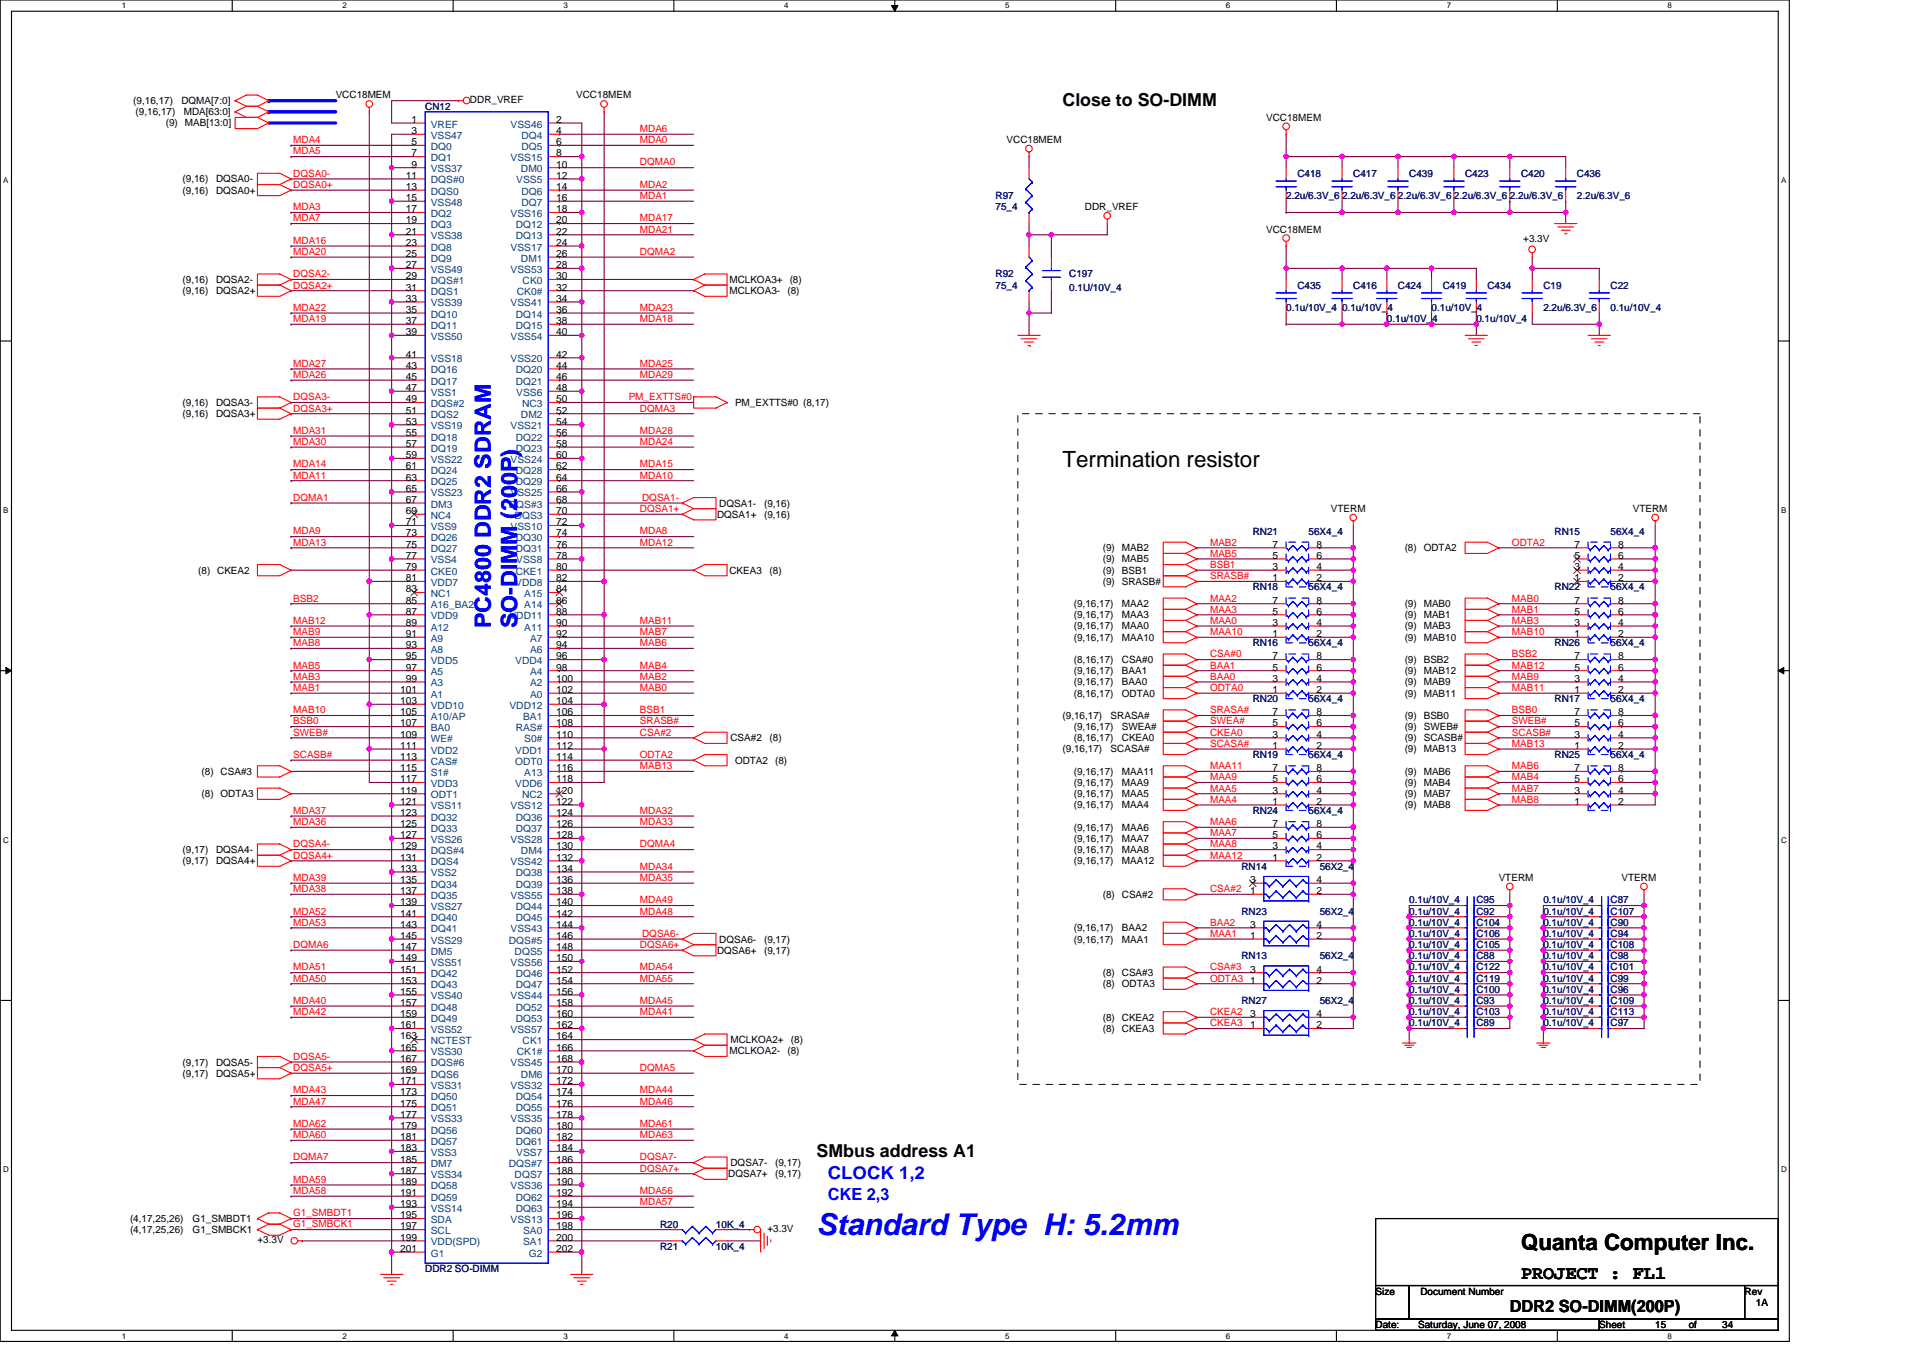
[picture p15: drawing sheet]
<svg xmlns="http://www.w3.org/2000/svg" width="297mm" height="210mm" viewBox="0 0 297 210" stroke-linecap="round" stroke-linejoin="round" font-family="sans-serif">
<defs><g id="words">
<text font-size="4.7" fill="#00f" x="126.1" y="190.8">Standard Type H: 5.2mm</text>
<g font-size="3.5">
<text x="164.1" y="72.2">Termination resistor</text>
<text x="234.9" y="193.2">Quanta Computer Inc.</text>
</g>
<g font-size="3.5" fill="#00f">
<text x="75.8" y="97.1" transform="rotate(-90 75.8 97.1)">PC4800 DDR2 SDRAM</text>
<text x="79.9" y="97.1" transform="rotate(-90 79.9 97.1)">SO-DIMM (200P)</text>
</g>
<text font-size="2.9" x="234.9" y="197.7">PROJECT : FL1</text>
<g font-size="2.8">
<text x="164.1" y="16.4">Close to SO-DIMM</text>
<text x="126.1" y="178.8">SMbus address A1</text>
</g>
<text font-size="2.8" fill="#00f" x="127.9" y="182.2">CLOCK 1,2</text>
<text font-size="2.6" fill="#00f" x="127.9" y="185.5">CKE 2,3</text>
<text font-size="2.6" x="233.2" y="202.8">DDR2 SO-DIMM(200P)</text>
<g font-size="1.5">
<text x="20.6" y="16.1">(9,16,17)</text>
<text x="21" y="17.8">(9,16,17)</text>
<text x="28" y="16.1">DQMA[7:0]</text>
<text x="28.4" y="17.8">MDA[63:0]</text>
<text x="51.9" y="15.2">VCC18MEM</text>
<text x="72.6" y="15.9">DDR_VREF</text>
<text x="89" y="15.2">VCC18MEM</text>
<text x="25.6" y="19.5">(9) MAB[13:0]</text>
<text x="63.6" y="19">1</text>
<text x="63.6" y="20.7">3</text>
<text x="63.6" y="22.4">5</text>
<text x="85.9" y="19">2</text>
<text x="85.9" y="20.7">4</text>
<text x="85.9" y="22.4">6</text>
<text x="155.5" y="22.1">VCC18MEM</text>
<text x="195.6" y="18.7">VCC18MEM</text>
<text x="28.2" y="28.2">(9,16)</text>
<text x="28.2" y="29.9">(9,16)</text>
<text x="33.4" y="28.2">DQSA0-</text>
<text x="33.4" y="29.9">DQSA0+</text>
<text x="62.7" y="27.6">11</text>
<text x="62.7" y="29.4">13</text>
<text x="63.6" y="24.2">7</text>
<text x="63.6" y="25.9">9</text>
<text x="85.9" y="24.2">8</text>
<text x="85.9" y="27.6">12</text>
<text x="85.9" y="25.9">10</text>
<text x="85.9" y="29.4">14</text>
<text x="62.7" y="31.1">15</text>
<text x="62.7" y="32.8">17</text>
<text x="62.7" y="34.5">19</text>
<text x="85.9" y="32.8">18</text>
<text x="85.9" y="34.5">20</text>
<text x="85.9" y="31.1">16</text>
<text x="167.6" y="32.5">DDR_VREF</text>
<text x="195.6" y="35.9">VCC18MEM</text>
<text x="62.7" y="36.3">21</text>
<text x="62.7" y="38">23</text>
<text x="62.7" y="39.7">25</text>
<text x="62.7" y="41.4">27</text>
<text x="85.9" y="38">24</text>
<text x="85.9" y="41.4">28</text>
<text x="85.9" y="36.3">22</text>
<text x="85.9" y="39.7">26</text>
<text x="235.3" y="37.3">+3.3V</text>
<text x="28.2" y="45.4">(9,16)</text>
<text x="28.2" y="43.7">(9,16)</text>
<text x="33.4" y="45.4">DQSA2+</text>
<text x="33.4" y="43.7">DQSA2-</text>
<text x="62.7" y="43.2">29</text>
<text x="62.7" y="44.9">31</text>
<text x="62.7" y="46.6">33</text>
<text x="85.9" y="46.6">34</text>
<text x="85.9" y="44.9">32</text>
<text x="85.9" y="43.2">30</text>
<text x="112.7" y="43.7">MCLKOA3+</text>
<text x="112.7" y="45.4">MCLKOA3-</text>
<text x="121.6" y="45.4">(8)</text>
<text x="122" y="43.7">(8)</text>
<text x="62.7" y="48.3">35</text>
<text x="62.7" y="50.1">37</text>
<text x="62.7" y="51.8">39</text>
<text x="85.9" y="51.8">40</text>
<text x="85.9" y="48.3">36</text>
<text x="85.9" y="50.1">38</text>
<text x="62.7" y="55.3">41</text>
<text x="62.7" y="57">43</text>
<text x="62.7" y="58.7">45</text>
<text x="85.9" y="55.3">42</text>
<text x="85.9" y="57">44</text>
<text x="85.9" y="58.7">46</text>
<text x="28.2" y="64.5">(9,16)</text>
<text x="28.2" y="62.7">(9,16)</text>
<text x="33.4" y="64.5">DQSA3+</text>
<text x="33.4" y="62.7">DQSA3-</text>
<text x="62.7" y="60.4">47</text>
<text x="62.7" y="62.2">49</text>
<text x="62.7" y="63.9">51</text>
<text x="62.7" y="65.6">53</text>
<text x="85.9" y="65.6">54</text>
<text x="85.9" y="60.4">48</text>
<text x="85.9" y="63.9">52</text>
<text x="85.9" y="62.2">50</text>
<text x="113.5" y="62.7">PM_EXTTS#0 (8,17)</text>
<text x="62.7" y="67.4">55</text>
<text x="62.7" y="69.1">57</text>
<text x="62.7" y="70.8">59</text>
<text x="85.9" y="70.8">60</text>
<text x="85.9" y="67.4">56</text>
<text x="85.9" y="69.1">58</text>
<text x="62.7" y="72.5">61</text>
<text x="62.7" y="74.3">63</text>
<text x="62.7" y="76">65</text>
<text x="62.7" y="77.7">67</text>
<text x="85.9" y="77.7">68</text>
<text x="85.9" y="76">66</text>
<text x="85.9" y="72.5">62</text>
<text x="85.9" y="74.3">64</text>
<text x="62.7" y="79.4">69</text>
<text x="62.7" y="81.2">71</text>
<text x="62.7" y="82.9">73</text>
<text x="85.9" y="79.4">70</text>
<text x="85.9" y="81.2">72</text>
<text x="85.9" y="82.9">74</text>
<text x="110.8" y="80">DQSA1+</text>
<text x="111.1" y="78.3">DQSA1-</text>
<text x="118" y="80">(9,16)</text>
<text x="118" y="78.3">(9,16)</text>
<text x="205.6" y="79.1">VTERM</text>
<text x="252.2" y="79.1">VTERM</text>
<text x="30.6" y="88.6">(8) CKEA2</text>
<text x="62.7" y="84.6">75</text>
<text x="62.7" y="86.3">77</text>
<text x="62.7" y="88.1">79</text>
<text x="62.7" y="89.8">81</text>
<text x="85.9" y="89.8">82</text>
<text x="85.9" y="84.6">76</text>
<text x="85.9" y="88.1">80</text>
<text x="85.9" y="86.3">78</text>
<text x="112.7" y="88.6">CKEA3</text>
<text x="118.9" y="88.6">(8)</text>
<text x="170.3" y="88.6">(9) BSB1</text>
<text x="170.3" y="86.9">(9) MAB5</text>
<text x="170.3" y="85.2">(9) MAB2</text>
<text x="196.6" y="89.8">1</text>
<text x="196.6" y="88.1">3</text>
<text x="196.6" y="86.3">5</text>
<text x="196.6" y="84.6">7</text>
<text x="203.3" y="89.8">2</text>
<text x="203.3" y="88.1">4</text>
<text x="203.3" y="86.3">6</text>
<text x="203.3" y="84.6">8</text>
<text x="217" y="85.2">(8) ODTA2</text>
<text x="243.2" y="89.8">1</text>
<text x="243.2" y="88.1">3</text>
<text x="243.2" y="86.3">5</text>
<text x="243.2" y="84.6">7</text>
<text x="250" y="89.8">2</text>
<text x="250" y="88.1">4</text>
<text x="250" y="86.3">6</text>
<text x="250" y="84.6">8</text>
<text x="62.7" y="91.5">83</text>
<text x="62.7" y="93.3">85</text>
<text x="62.7" y="95">87</text>
<text x="85.9" y="91.5">84</text>
<text x="85.9" y="93.3">86</text>
<text x="85.9" y="95">88</text>
<text x="165.9" y="93.8">(9,16,17)</text>
<text x="165.9" y="95.5">(9,16,17)</text>
<text x="170.3" y="90.4">(9) SRASB#</text>
<text x="173.3" y="93.8">MAA2</text>
<text x="173.3" y="95.5">MAA3</text>
<text x="196.6" y="95">5</text>
<text x="196.6" y="93.3">7</text>
<text x="203.3" y="95">6</text>
<text x="203.3" y="93.3">8</text>
<text x="217" y="93.8">(9) MAB0</text>
<text x="217" y="95.5">(9) MAB1</text>
<text x="243.2" y="95">5</text>
<text x="243.2" y="93.3">7</text>
<text x="250" y="95">6</text>
<text x="250" y="93.3">8</text>
<text x="62.7" y="96.7">89</text>
<text x="62.7" y="98.4">91</text>
<text x="62.7" y="100.2">93</text>
<text x="62.7" y="101.9">95</text>
<text x="85.9" y="96.7">90</text>
<text x="85.9" y="98.4">92</text>
<text x="85.9" y="100.2">94</text>
<text x="85.9" y="101.9">96</text>
<text x="165.9" y="97.3">(9,16,17)</text>
<text x="165.9" y="99">(9,16,17)</text>
<text x="173.3" y="97.3">MAA0</text>
<text x="173.3" y="99">MAA10</text>
<text x="196.6" y="98.4">1</text>
<text x="196.6" y="96.7">3</text>
<text x="196.6" y="101.9">7</text>
<text x="203.3" y="98.4">2</text>
<text x="203.3" y="96.7">4</text>
<text x="203.3" y="101.9">8</text>
<text x="217" y="99">(9) MAB10</text>
<text x="217" y="97.3">(9) MAB3</text>
<text x="243.2" y="101.9">7</text>
<text x="243.2" y="98.4">1</text>
<text x="243.2" y="96.7">3</text>
<text x="250" y="101.9">8</text>
<text x="250" y="98.4">2</text>
<text x="250" y="96.7">4</text>
<text x="61.8" y="107.1">101</text>
<text x="62.7" y="103.6">97</text>
<text x="62.7" y="105.3">99</text>
<text x="85.9" y="103.6">98</text>
<text x="85.9" y="105.3">100</text>
<text x="85.9" y="107.1">102</text>
<text x="165.9" y="102.4">(8,16,17)</text>
<text x="165.9" y="104.2">(9,16,17)</text>
<text x="165.9" y="105.9">(9,16,17)</text>
<text x="165.9" y="107.6">(8,16,17)</text>
<text x="173.3" y="102.4">CSA#0</text>
<text x="173.3" y="104.2">BAA1</text>
<text x="173.3" y="105.9">BAA0</text>
<text x="173.3" y="107.6">ODTA0</text>
<text x="196.6" y="107.1">1</text>
<text x="196.6" y="105.3">3</text>
<text x="196.6" y="103.6">5</text>
<text x="203.3" y="107.1">2</text>
<text x="203.3" y="105.3">4</text>
<text x="203.3" y="103.6">6</text>
<text x="217" y="105.9">(9) MAB9</text>
<text x="217" y="104.2">(9) MAB12</text>
<text x="217" y="102.4">(9) BSB2</text>
<text x="217" y="107.6">(9) MAB11</text>
<text x="243.2" y="107.1">1</text>
<text x="243.2" y="105.3">3</text>
<text x="243.2" y="103.6">5</text>
<text x="250" y="107.1">2</text>
<text x="250" y="105.3">4</text>
<text x="250" y="103.6">6</text>
<text x="61.8" y="108.8">103</text>
<text x="61.8" y="110.5">105</text>
<text x="61.8" y="112.2">107</text>
<text x="61.8" y="114">109</text>
<text x="85.9" y="114">110</text>
<text x="85.9" y="108.8">104</text>
<text x="85.9" y="112.2">108</text>
<text x="85.9" y="110.5">106</text>
<text x="164.1" y="111.1">(9,16,17)</text>
<text x="165.9" y="112.8">(9,16,17)</text>
<text x="171.6" y="111.1">SRASA#</text>
<text x="173.3" y="112.8">SWEA#</text>
<text x="196.6" y="114">3</text>
<text x="196.6" y="112.2">5</text>
<text x="196.6" y="110.5">7</text>
<text x="203.3" y="114">4</text>
<text x="203.3" y="112.2">6</text>
<text x="203.3" y="110.5">8</text>
<text x="217" y="112.8">(9) SWEB#</text>
<text x="217" y="111.1">(9) BSB0</text>
<text x="243.2" y="114">3</text>
<text x="243.2" y="112.2">5</text>
<text x="243.2" y="110.5">7</text>
<text x="250" y="114">4</text>
<text x="250" y="112.2">6</text>
<text x="250" y="110.5">8</text>
<text x="31.1" y="119.7">(8) CSA#3</text>
<text x="61.8" y="115.7">111</text>
<text x="61.8" y="117.4">113</text>
<text x="61.8" y="119.2">115</text>
<text x="85.9" y="119.2">116</text>
<text x="85.9" y="115.7">112</text>
<text x="85.9" y="117.4">114</text>
<text x="112.8" y="114.5">CSA#2</text>
<text x="113.5" y="118">ODTA2</text>
<text x="118.9" y="114.5">(8)</text>
<text x="119.7" y="118">(8)</text>
<text x="164.1" y="116.3">(9,16,17)</text>
<text x="165.9" y="114.5">(8,16,17)</text>
<text x="165.9" y="119.7">(9,16,17)</text>
<text x="171.6" y="116.3">SCASA#</text>
<text x="173.3" y="114.5">CKEA0</text>
<text x="173.3" y="119.7">MAA11</text>
<text x="196.6" y="119.2">7</text>
<text x="196.6" y="115.7">1</text>
<text x="203.3" y="119.2">8</text>
<text x="203.3" y="115.7">2</text>
<text x="217" y="116.3">(9) MAB13</text>
<text x="217" y="119.7">(9) MAB6</text>
<text x="217" y="114.5">(9) SCASB#</text>
<text x="243.2" y="119.2">7</text>
<text x="243.2" y="115.7">1</text>
<text x="250" y="119.2">8</text>
<text x="250" y="115.7">2</text>
<text x="31.1" y="123.2">(8) ODTA3</text>
<text x="61.8" y="120.9">117</text>
<text x="61.8" y="122.6">119</text>
<text x="61.8" y="124.4">121</text>
<text x="85.9" y="120.9">118</text>
<text x="85.9" y="124.4">122</text>
<text x="85.9" y="122.6">120</text>
<text x="165.9" y="124.9">(9,16,17)</text>
<text x="165.9" y="123.2">(9,16,17)</text>
<text x="165.9" y="121.5">(9,16,17)</text>
<text x="173.3" y="124.9">MAA4</text>
<text x="173.3" y="123.2">MAA5</text>
<text x="173.3" y="121.5">MAA9</text>
<text x="196.6" y="124.4">1</text>
<text x="196.6" y="122.6">3</text>
<text x="196.6" y="120.9">5</text>
<text x="203.3" y="124.4">2</text>
<text x="203.3" y="122.6">4</text>
<text x="203.3" y="120.9">6</text>
<text x="217" y="121.5">(9) MAB4</text>
<text x="217" y="123.2">(9) MAB7</text>
<text x="217" y="124.9">(9) MAB8</text>
<text x="243.2" y="124.4">1</text>
<text x="243.2" y="122.6">3</text>
<text x="243.2" y="120.9">5</text>
<text x="250" y="124.4">2</text>
<text x="250" y="122.6">4</text>
<text x="250" y="120.9">6</text>
<text x="28.2" y="131.8">(9,17)</text>
<text x="33.4" y="131.8">DQSA4-</text>
<text x="61.8" y="126.1">123</text>
<text x="61.8" y="127.8">125</text>
<text x="61.8" y="129.5">127</text>
<text x="61.8" y="131.3">129</text>
<text x="85.9" y="129.5">128</text>
<text x="85.9" y="126.1">124</text>
<text x="85.9" y="127.8">126</text>
<text x="85.9" y="131.3">130</text>
<text x="165.9" y="128.4">(9,16,17)</text>
<text x="165.9" y="130.1">(9,16,17)</text>
<text x="165.9" y="131.8">(9,16,17)</text>
<text x="173.3" y="128.4">MAA6</text>
<text x="173.3" y="130.1">MAA7</text>
<text x="173.3" y="131.8">MAA8</text>
<text x="196.6" y="131.3">3</text>
<text x="196.6" y="129.5">5</text>
<text x="196.6" y="127.8">7</text>
<text x="203.3" y="131.3">4</text>
<text x="203.3" y="129.5">6</text>
<text x="203.3" y="127.8">8</text>
<text x="28.2" y="133.5">(9,17)</text>
<text x="33.4" y="133.5">DQSA4+</text>
<text x="61.8" y="133">131</text>
<text x="61.8" y="134.7">133</text>
<text x="61.8" y="136.4">135</text>
<text x="85.9" y="133">132</text>
<text x="85.9" y="134.7">134</text>
<text x="85.9" y="136.4">136</text>
<text x="165.9" y="133.5">(9,16,17)</text>
<text x="173.3" y="133.5">MAA12</text>
<text x="193.1" y="136.4">3</text>
<text x="196.6" y="133">1</text>
<text x="203.3" y="133">2</text>
<text x="203.3" y="136.4">4</text>
<text x="231.5" y="136.1">VTERM</text>
<text x="250.5" y="136.1">VTERM</text>
<text x="61.8" y="138.2">137</text>
<text x="61.8" y="139.9">139</text>
<text x="61.8" y="141.6">141</text>
<text x="61.8" y="143.3">143</text>
<text x="85.9" y="138.2">138</text>
<text x="85.9" y="143.3">144</text>
<text x="85.9" y="139.9">140</text>
<text x="85.9" y="141.6">142</text>
<text x="165.9" y="143.9">(9,16,17)</text>
<text x="170.3" y="138.7">(8) CSA#2</text>
<text x="173.3" y="143.9">BAA2</text>
<text x="193.1" y="143.3">3</text>
<text x="193.1" y="138.2">1</text>
<text x="203.3" y="143.3">4</text>
<text x="203.3" y="138.2">2</text>
<text x="61.8" y="145.1">145</text>
<text x="61.8" y="146.8">147</text>
<text x="61.8" y="148.5">149</text>
<text x="85.9" y="145.1">146</text>
<text x="85.9" y="146.8">148</text>
<text x="85.9" y="148.5">150</text>
<text x="110.8" y="147.4">DQSA6+</text>
<text x="111.1" y="145.6">DQSA6-</text>
<text x="118" y="147.4">(9,17)</text>
<text x="118" y="145.6">(9,17)</text>
<text x="165.9" y="145.6">(9,16,17)</text>
<text x="173.3" y="145.6">MAA1</text>
<text x="193.1" y="145.1">1</text>
<text x="203.3" y="145.1">2</text>
<text x="61.8" y="150.3">151</text>
<text x="61.8" y="152">153</text>
<text x="61.8" y="153.7">155</text>
<text x="61.8" y="155.4">157</text>
<text x="85.9" y="153.7">156</text>
<text x="85.9" y="150.3">152</text>
<text x="85.9" y="152">154</text>
<text x="85.9" y="155.4">158</text>
<text x="170.3" y="150.8">(8) CSA#3</text>
<text x="170.3" y="152.5">(8) ODTA3</text>
<text x="193.1" y="152">1</text>
<text x="193.1" y="150.3">3</text>
<text x="203.3" y="152">2</text>
<text x="203.3" y="150.3">4</text>
<text x="61.8" y="157.2">159</text>
<text x="61.8" y="158.9">161</text>
<text x="61.8" y="160.6">163</text>
<text x="85.9" y="158.9">162</text>
<text x="85.9" y="157.2">160</text>
<text x="85.9" y="160.6">164</text>
<text x="112.8" y="161.2">MCLKOA2+</text>
<text x="122.2" y="161.2">(8)</text>
<text x="170.3" y="159.4">(8) CKEA3</text>
<text x="170.3" y="157.7">(8) CKEA2</text>
<text x="193.1" y="158.9">1</text>
<text x="193.1" y="157.2">3</text>
<text x="203.3" y="158.9">2</text>
<text x="203.3" y="157.2">4</text>
<text x="28.2" y="166.3">(9,17)</text>
<text x="28.2" y="164.6">(9,17)</text>
<text x="33.4" y="166.3">DQSA5+</text>
<text x="33.4" y="164.6">DQSA5-</text>
<text x="61.8" y="162.3">165</text>
<text x="61.8" y="164.1">167</text>
<text x="61.8" y="165.8">169</text>
<text x="61.8" y="167.5">171</text>
<text x="85.9" y="164.1">168</text>
<text x="85.9" y="167.5">172</text>
<text x="85.9" y="165.8">170</text>
<text x="85.9" y="162.3">166</text>
<text x="112.7" y="162.9">MCLKOA2-</text>
<text x="121.6" y="162.9">(8)</text>
<text x="61.8" y="169.2">173</text>
<text x="61.8" y="171">175</text>
<text x="61.8" y="172.7">177</text>
<text x="85.9" y="172.7">178</text>
<text x="85.9" y="169.2">174</text>
<text x="85.9" y="171">176</text>
<text x="61.8" y="174.4">179</text>
<text x="61.8" y="176.2">181</text>
<text x="61.8" y="177.9">183</text>
<text x="61.8" y="179.6">185</text>
<text x="85.9" y="179.6">186</text>
<text x="85.9" y="174.4">180</text>
<text x="85.9" y="176.2">182</text>
<text x="85.9" y="177.9">184</text>
<text x="61.8" y="181.3">187</text>
<text x="61.8" y="183.1">189</text>
<text x="61.8" y="184.8">191</text>
<text x="85.9" y="181.3">188</text>
<text x="85.9" y="183.1">190</text>
<text x="85.9" y="184.8">192</text>
<text x="112.5" y="181.9">DQSA7+</text>
<text x="112.8" y="180.2">DQSA7-</text>
<text x="119.7" y="181.9">(9,17)</text>
<text x="119.7" y="180.2">(9,17)</text>
<text x="20.1" y="190.5">(4,17,25,26)</text>
<text x="20.1" y="188.8">(4,17,25,26)</text>
<text x="29.8" y="190.5">G1_SMBCK1</text>
<text x="29.8" y="188.8">G1_SMBDT1</text>
<text x="61.8" y="186.5">193</text>
<text x="61.8" y="188.3">195</text>
<text x="61.8" y="190">197</text>
<text x="61.8" y="191.7">199</text>
<text x="85.9" y="188.3">196</text>
<text x="85.9" y="186.5">194</text>
<text x="85.9" y="190">198</text>
<text x="85.9" y="191.7">200</text>
<text x="118.5" y="190.4">+3.3V</text>
<text x="39.8" y="192.1">+3.3V</text>
<text x="61.8" y="193.4">201</text>
<text x="85.9" y="193.4">202</text>
<text x="212.5" y="200">Size</text>
<text x="219.4" y="200">Document Number</text>
<text x="269.5" y="200">Rev</text>
<text x="271.2" y="201.8">1A</text>
<text x="212.5" y="205.2">Date:</text>
<text x="219.1" y="205.2">Saturday, June 07, 2008</text>
<text x="247" y="205.2">Sheet</text>
<text x="255.7" y="205.2">15</text>
<text x="260.9" y="205.2">of</text>
<text x="266" y="205.2">34</text>
</g>
<g font-size="1.5" fill="#000080">
<text x="65.7" y="17">CN12</text>
<text x="200.4" y="27.3">C418</text>
<text x="209" y="27.3">C417</text>
<text x="217.7" y="27.3">C439</text>
<text x="226.3" y="27.3">C423</text>
<text x="234.9" y="27.3">C420</text>
<text x="243.6" y="27.3">C436</text>
<text x="153.8" y="30.8">R97</text>
<text x="153.8" y="32.5">75_4</text>
<text x="198.7" y="30.8">2.2u/6.3V_6</text>
<text x="207.3" y="30.8">2.2u/6.3V_6</text>
<text x="215.9" y="30.8">2.2u/6.3V_6</text>
<text x="224.6" y="30.8">2.2u/6.3V_6</text>
<text x="233.2" y="30.8">2.2u/6.3V_6</text>
<text x="243.6" y="30.8">2.2u/6.3V_6</text>
<text x="153.8" y="42.9">R92</text>
<text x="153.8" y="44.6">75_4</text>
<text x="165.2" y="42.9">C197</text>
<text x="165.2" y="44.9">0.1U/10V_4</text>
<text x="200.4" y="44.6">C435</text>
<text x="209" y="44.6">C416</text>
<text x="215.9" y="44.6">C424</text>
<text x="222.9" y="44.6">C419</text>
<text x="229.8" y="44.6">C434</text>
<text x="238.4" y="44.6">C19</text>
<text x="248.8" y="44.6">C22</text>
<text x="198.7" y="48">0.1u/10V_4</text>
<text x="207.3" y="48">0.1u/10V_4</text>
<text x="214.2" y="49.8">0.1u/10V_4</text>
<text x="221.1" y="48">0.1u/10V_4</text>
<text x="228" y="49.8">0.1u/10V_4</text>
<text x="238.4" y="48">2.2u/6.3V_6</text>
<text x="248.8" y="48">0.1u/10V_4</text>
<text x="193.5" y="82.6">RN21</text>
<text x="202.1" y="82.6">56X4_4</text>
<text x="240.1" y="82.6">RN15</text>
<text x="248.8" y="82.6">56X4_4</text>
<text x="193.5" y="91.2">RN18</text>
<text x="202.1" y="91.2">56X4_4</text>
<text x="240.1" y="91.2">RN22</text>
<text x="248.8" y="91.2">56X4_4</text>
<text x="193.5" y="99.9">RN16</text>
<text x="202.1" y="99.9">56X4_4</text>
<text x="240.1" y="99.9">RN26</text>
<text x="248.8" y="99.9">56X4_4</text>
<text x="193.5" y="108.5">RN20</text>
<text x="202.1" y="108.5">56X4_4</text>
<text x="240.1" y="108.5">RN17</text>
<text x="248.8" y="108.5">56X4_4</text>
<text x="193.5" y="117.1">RN19</text>
<text x="202.1" y="117.1">56X4_4</text>
<text x="240.1" y="117.1">RN25</text>
<text x="248.8" y="117.1">56X4_4</text>
<text x="193.5" y="125.8">RN24</text>
<text x="202.1" y="125.8">56X4_4</text>
<text x="191.8" y="134.4">RN14</text>
<text x="203.9" y="134.4">56X2_4</text>
<text x="191.8" y="141.3">RN23</text>
<text x="203.9" y="141.3">56X2_4</text>
<text x="217.7" y="141.3">0.1u/10V_4</text>
<text x="217.7" y="139.6">0.1u/10V_4</text>
<text x="217.7" y="143">0.1u/10V_4</text>
<text x="228" y="141.3">C92</text>
<text x="228" y="139.6">C95</text>
<text x="228" y="143">C104</text>
<text x="238.4" y="141.3">0.1u/10V_4</text>
<text x="238.4" y="143">0.1u/10V_4</text>
<text x="238.4" y="139.6">0.1u/10V_4</text>
<text x="248.8" y="141.3">C107</text>
<text x="248.8" y="143">C90</text>
<text x="248.8" y="139.6">C87</text>
<text x="191.8" y="148.2">RN13</text>
<text x="203.9" y="148.2">56X2_4</text>
<text x="217.7" y="144.8">0.1u/10V_4</text>
<text x="217.7" y="149.9">0.1u/10V_4</text>
<text x="217.7" y="146.5">0.1u/10V_4</text>
<text x="217.7" y="148.2">0.1u/10V_4</text>
<text x="228" y="144.8">C106</text>
<text x="228" y="149.9">C122</text>
<text x="228" y="146.5">C105</text>
<text x="228" y="148.2">C88</text>
<text x="238.4" y="146.5">0.1u/10V_4</text>
<text x="238.4" y="149.9">0.1u/10V_4</text>
<text x="238.4" y="148.2">0.1u/10V_4</text>
<text x="238.4" y="144.8">0.1u/10V_4</text>
<text x="248.8" y="146.5">C108</text>
<text x="248.8" y="149.9">C101</text>
<text x="248.8" y="148.2">C98</text>
<text x="248.8" y="144.8">C94</text>
<text x="191.8" y="155.1">RN27</text>
<text x="203.9" y="155.1">56X2_4</text>
<text x="217.7" y="151.7">0.1u/10V_4</text>
<text x="217.7" y="153.4">0.1u/10V_4</text>
<text x="217.7" y="155.1">0.1u/10V_4</text>
<text x="228" y="151.7">C119</text>
<text x="228" y="153.4">C100</text>
<text x="228" y="155.1">C93</text>
<text x="238.4" y="151.7">0.1u/10V_4</text>
<text x="238.4" y="153.4">0.1u/10V_4</text>
<text x="238.4" y="155.1">0.1u/10V_4</text>
<text x="248.8" y="151.7">C99</text>
<text x="248.8" y="153.4">C96</text>
<text x="248.8" y="155.1">C109</text>
<text x="217.7" y="156.8">0.1u/10V_4</text>
<text x="217.7" y="158.6">0.1u/10V_4</text>
<text x="228" y="156.8">C103</text>
<text x="228" y="158.6">C89</text>
<text x="238.4" y="156.8">0.1u/10V_4</text>
<text x="238.4" y="158.6">0.1u/10V_4</text>
<text x="248.8" y="156.8">C113</text>
<text x="248.8" y="158.6">C97</text>
<text x="102" y="189.7">R20</text>
<text x="110.6" y="189.7">10K_4</text>
<text x="65.7" y="196.6">DDR2 SO-DIMM</text>
<text x="102" y="193.1">R21</text>
<text x="110.6" y="193.1">10K_4</text>
</g>
<g font-size="1.5" fill="#f00">
<text x="45.3" y="22.1">MDA4</text>
<text x="45.3" y="23.9">MDA5</text>
<text x="98.8" y="20.4">MDA6</text>
<text x="98.8" y="22.1">MDA0</text>
<text x="45.3" y="27.3">DQSA0-</text>
<text x="45.3" y="29">DQSA0+</text>
<text x="98.8" y="25.6">DQMA0</text>
<text x="98.8" y="29">MDA2</text>
<text x="45.3" y="32.5">MDA3</text>
<text x="45.3" y="34.2">MDA7</text>
<text x="98.8" y="30.8">MDA1</text>
<text x="98.8" y="35.9">MDA21</text>
<text x="98.8" y="34.2">MDA17</text>
<text x="45.3" y="39.4">MDA20</text>
<text x="45.3" y="37.7">MDA16</text>
<text x="98.8" y="39.4">DQMA2</text>
<text x="45.3" y="44.6">DQSA2+</text>
<text x="45.3" y="42.8">DQSA2-</text>
<text x="45.3" y="48">MDA22</text>
<text x="45.3" y="49.8">MDA19</text>
<text x="98.8" y="48">MDA23</text>
<text x="98.8" y="49.8">MDA18</text>
<text x="45.3" y="56.7">MDA27</text>
<text x="45.3" y="58.4">MDA26</text>
<text x="98.8" y="58.4">MDA29</text>
<text x="98.8" y="56.7">MDA25</text>
<text x="45.3" y="61.8">DQSA3-</text>
<text x="45.3" y="63.6">DQSA3+</text>
<text x="97.1" y="61.8">PM_EXTTS#0</text>
<text x="98.8" y="63.6">DQMA3</text>
<text x="45.3" y="68.7">MDA30</text>
<text x="45.3" y="67">MDA31</text>
<text x="98.8" y="67">MDA28</text>
<text x="98.8" y="68.7">MDA24</text>
<text x="45.3" y="77.4">DQMA1</text>
<text x="45.3" y="72.2">MDA14</text>
<text x="45.3" y="73.9">MDA11</text>
<text x="98.8" y="73.9">MDA10</text>
<text x="98.8" y="72.2">MDA15</text>
<text x="99.2" y="77.4">DQSA1-</text>
<text x="45.3" y="82.6">MDA9</text>
<text x="98.8" y="82.6">MDA8</text>
<text x="98.8" y="79.1">DQSA1+</text>
<text x="45.3" y="84.3">MDA13</text>
<text x="98.8" y="84.3">MDA12</text>
<text x="186.9" y="87.8">BSB1</text>
<text x="186.9" y="84.3">MAB2</text>
<text x="186.9" y="86">MAB5</text>
<text x="186.9" y="89.5">SRASB#</text>
<text x="233.5" y="84.3">ODTA2</text>
<text x="45.3" y="92.9">BSB2</text>
<text x="186.9" y="92.9">MAA2</text>
<text x="186.9" y="94.7">MAA3</text>
<text x="233.5" y="92.9">MAB0</text>
<text x="233.5" y="94.7">MAB1</text>
<text x="45.3" y="98.1">MAB9</text>
<text x="45.3" y="99.8">MAB8</text>
<text x="45.3" y="96.4">MAB12</text>
<text x="98.8" y="99.8">MAB6</text>
<text x="98.8" y="98.1">MAB7</text>
<text x="98.8" y="96.4">MAB11</text>
<text x="186.9" y="101.6">CSA#0</text>
<text x="186.9" y="96.4">MAA0</text>
<text x="186.9" y="98.1">MAA10</text>
<text x="233.5" y="101.6">BSB2</text>
<text x="233.5" y="98.1">MAB10</text>
<text x="233.5" y="96.4">MAB3</text>
<text x="45.3" y="106.8">MAB1</text>
<text x="45.3" y="105">MAB3</text>
<text x="45.3" y="103.3">MAB5</text>
<text x="98.8" y="106.8">MAB0</text>
<text x="98.8" y="105">MAB2</text>
<text x="98.8" y="103.3">MAB4</text>
<text x="186.9" y="105">BAA0</text>
<text x="186.9" y="103.3">BAA1</text>
<text x="186.9" y="106.8">ODTA0</text>
<text x="233.5" y="106.8">MAB11</text>
<text x="233.5" y="103.3">MAB12</text>
<text x="233.5" y="105">MAB9</text>
<text x="45.3" y="110.2">MAB10</text>
<text x="45.3" y="113.7">SWEB#</text>
<text x="45.3" y="111.9">BSB0</text>
<text x="98.8" y="110.2">BSB1</text>
<text x="98.8" y="113.7">CSA#2</text>
<text x="98.8" y="111.9">SRASB#</text>
<text x="186.9" y="113.7">CKEA0</text>
<text x="186.9" y="110.2">SRASA#</text>
<text x="186.9" y="111.9">SWEA#</text>
<text x="233.5" y="111.9">SWEB#</text>
<text x="233.5" y="110.2">BSB0</text>
<text x="233.5" y="113.7">SCASB#</text>
<text x="45.3" y="117.1">SCASB#</text>
<text x="98.8" y="118.9">MAB13</text>
<text x="98.8" y="117.1">ODTA2</text>
<text x="186.9" y="115.4">SCASA#</text>
<text x="186.9" y="118.9">MAA11</text>
<text x="233.5" y="115.4">MAB13</text>
<text x="233.5" y="118.9">MAB6</text>
<text x="45.3" y="125.8">MDA37</text>
<text x="98.8" y="125.8">MDA32</text>
<text x="186.9" y="124">MAA4</text>
<text x="186.9" y="122.3">MAA5</text>
<text x="186.9" y="120.6">MAA9</text>
<text x="233.5" y="120.6">MAB4</text>
<text x="233.5" y="122.3">MAB7</text>
<text x="233.5" y="124">MAB8</text>
<text x="45.3" y="130.9">DQSA4-</text>
<text x="45.3" y="127.5">MDA36</text>
<text x="98.8" y="130.9">DQMA4</text>
<text x="98.8" y="127.5">MDA33</text>
<text x="186.9" y="127.5">MAA6</text>
<text x="186.9" y="129.2">MAA7</text>
<text x="186.9" y="130.9">MAA8</text>
<text x="45.3" y="132.7">DQSA4+</text>
<text x="45.3" y="136.1">MDA39</text>
<text x="45.3" y="137.8">MDA38</text>
<text x="98.8" y="134.4">MDA34</text>
<text x="98.8" y="136.1">MDA35</text>
<text x="186.9" y="137.8">CSA#2</text>
<text x="186.9" y="132.7">MAA12</text>
<text x="45.3" y="141.3">MDA52</text>
<text x="45.3" y="143">MDA53</text>
<text x="98.8" y="139.6">MDA49</text>
<text x="98.8" y="141.3">MDA48</text>
<text x="186.9" y="143">BAA2</text>
<text x="45.3" y="146.5">DQMA6</text>
<text x="45.3" y="149.9">MDA51</text>
<text x="98.8" y="149.9">MDA54</text>
<text x="98.8" y="146.5">DQSA6+</text>
<text x="99.2" y="144.8">DQSA6-</text>
<text x="186.9" y="149.9">CSA#3</text>
<text x="186.9" y="144.8">MAA1</text>
<text x="45.3" y="155.1">MDA40</text>
<text x="45.3" y="151.7">MDA50</text>
<text x="98.8" y="151.7">MDA55</text>
<text x="98.8" y="155.1">MDA45</text>
<text x="186.9" y="151.7">ODTA3</text>
<text x="45.3" y="156.8">MDA42</text>
<text x="98.8" y="156.8">MDA41</text>
<text x="186.9" y="156.8">CKEA2</text>
<text x="186.9" y="158.6">CKEA3</text>
<text x="45.3" y="163.7">DQSA5-</text>
<text x="45.3" y="165.5">DQSA5+</text>
<text x="98.8" y="165.5">DQMA5</text>
<text x="45.3" y="170.7">MDA47</text>
<text x="45.3" y="168.9">MDA43</text>
<text x="98.8" y="168.9">MDA44</text>
<text x="98.8" y="170.7">MDA46</text>
<text x="45.3" y="179.3">DQMA7</text>
<text x="45.3" y="174.1">MDA62</text>
<text x="45.3" y="175.9">MDA60</text>
<text x="98.8" y="179.3">DQSA7-</text>
<text x="98.8" y="174.1">MDA61</text>
<text x="98.8" y="175.9">MDA63</text>
<text x="45.3" y="182.8">MDA59</text>
<text x="45.3" y="184.5">MDA58</text>
<text x="98.8" y="181">DQSA7+</text>
<text x="98.8" y="184.5">MDA56</text>
<text x="45.3" y="187.9">G1_SMBDT1</text>
<text x="45.3" y="189.7">G1_SMBCK1</text>
<text x="98.8" y="186.2">MDA57</text>
</g>
<g font-size="1.5" fill="#004080">
<text x="66.5" y="19.7">VREF</text>
<text x="66.5" y="21.4">VSS47</text>
<text x="66.5" y="23.2">DQ0</text>
<text x="78.9" y="19.7">VSS46</text>
<text x="80.6" y="21.4">DQ4</text>
<text x="80.6" y="23.2">DQ5</text>
<text x="66.5" y="24.9">DQ1</text>
<text x="66.5" y="26.6">VSS37</text>
<text x="66.5" y="28.3">DQS#0</text>
<text x="78.9" y="24.9">VSS15</text>
<text x="79.8" y="28.3">VSS5</text>
<text x="80.5" y="26.6">DM0</text>
<text x="66.5" y="30.1">DQS0</text>
<text x="66.5" y="31.8">VSS48</text>
<text x="66.5" y="33.5">DQ2</text>
<text x="66.5" y="35.2">DQ3</text>
<text x="78.9" y="33.5">VSS16</text>
<text x="79.7" y="35.2">DQ12</text>
<text x="80.6" y="30.1">DQ6</text>
<text x="80.6" y="31.8">DQ7</text>
<text x="66.5" y="37">VSS38</text>
<text x="66.5" y="38.7">DQ8</text>
<text x="66.5" y="40.4">DQ9</text>
<text x="78.9" y="38.7">VSS17</text>
<text x="79.7" y="37">DQ13</text>
<text x="80.5" y="40.4">DM1</text>
<text x="66.5" y="42.2">VSS49</text>
<text x="66.5" y="43.9">DQS#1</text>
<text x="66.5" y="45.6">DQS1</text>
<text x="66.5" y="47.3">VSS39</text>
<text x="78.9" y="42.2">VSS53</text>
<text x="78.9" y="47.3">VSS41</text>
<text x="79.8" y="45.6">CK0#</text>
<text x="80.7" y="43.9">CK0</text>
<text x="66.5" y="49.1">DQ10</text>
<text x="66.5" y="50.8">DQ11</text>
<text x="66.5" y="52.5">VSS50</text>
<text x="78.9" y="52.5">VSS54</text>
<text x="79.7" y="49.1">DQ14</text>
<text x="79.7" y="50.8">DQ15</text>
<text x="66.5" y="56">VSS18</text>
<text x="66.5" y="57.7">DQ16</text>
<text x="66.5" y="59.4">DQ17</text>
<text x="78.9" y="56">VSS20</text>
<text x="79.7" y="57.7">DQ20</text>
<text x="79.7" y="59.4">DQ21</text>
<text x="66.5" y="61.2">VSS1</text>
<text x="66.5" y="62.9">DQS#2</text>
<text x="66.5" y="64.6">DQS2</text>
<text x="79.8" y="61.2">VSS6</text>
<text x="80.5" y="64.6">DM2</text>
<text x="80.6" y="62.9">NC3</text>
<text x="66.5" y="66.3">VSS19</text>
<text x="66.5" y="68.1">DQ18</text>
<text x="66.5" y="69.8">DQ19</text>
<text x="66.5" y="71.5">VSS22</text>
<text x="78.9" y="66.3">VSS21</text>
<text x="78.9" y="71.5">VSS24</text>
<text x="79.7" y="68.1">DQ22</text>
<text x="79.7" y="69.8">DQ23</text>
<text x="66.5" y="73.3">DQ24</text>
<text x="66.5" y="75">DQ25</text>
<text x="66.5" y="76.7">VSS23</text>
<text x="78.9" y="76.7">VSS25</text>
<text x="79.7" y="73.3">DQ28</text>
<text x="79.7" y="75">DQ29</text>
<text x="66.5" y="78.4">DM3</text>
<text x="66.5" y="80.2">NC4</text>
<text x="66.5" y="81.9">VSS9</text>
<text x="66.5" y="83.6">DQ26</text>
<text x="78.6" y="78.4">DQS#3</text>
<text x="78.9" y="81.9">VSS10</text>
<text x="79.5" y="80.2">DQS3</text>
<text x="79.7" y="83.6">DQ30</text>
<text x="66.5" y="85.3">DQ27</text>
<text x="66.5" y="87.1">VSS4</text>
<text x="66.5" y="88.8">CKE0</text>
<text x="79.7" y="85.3">DQ31</text>
<text x="79.7" y="88.8">CKE1</text>
<text x="79.8" y="87.1">VSS8</text>
<text x="66.5" y="90.5">VDD7</text>
<text x="66.5" y="92.2">NC1</text>
<text x="66.5" y="94">A16_BA2</text>
<text x="66.5" y="95.7">VDD9</text>
<text x="78.7" y="95.7">VDD11</text>
<text x="79.6" y="90.5">VDD8</text>
<text x="81" y="92.2">A15</text>
<text x="81" y="94">A14</text>
<text x="66.5" y="97.4">A12</text>
<text x="66.5" y="99.2">A9</text>
<text x="66.5" y="100.9">A8</text>
<text x="81" y="97.4">A11</text>
<text x="81.9" y="99.2">A7</text>
<text x="81.9" y="100.9">A6</text>
<text x="66.5" y="102.6">VDD5</text>
<text x="66.5" y="104.3">A5</text>
<text x="66.5" y="106.1">A3</text>
<text x="66.5" y="107.8">A1</text>
<text x="79.6" y="102.6">VDD4</text>
<text x="81.9" y="104.3">A4</text>
<text x="81.9" y="106.1">A2</text>
<text x="81.9" y="107.8">A0</text>
<text x="66.5" y="109.5">VDD10</text>
<text x="66.5" y="111.3">A10/AP</text>
<text x="66.5" y="113">BA0</text>
<text x="78.7" y="109.5">VDD12</text>
<text x="79.7" y="113">RAS#</text>
<text x="80.8" y="111.3">BA1</text>
<text x="66.5" y="114.7">WE#</text>
<text x="66.5" y="116.4">VDD2</text>
<text x="66.5" y="118.2">CAS#</text>
<text x="66.5" y="119.9">S1#</text>
<text x="79.6" y="116.4">VDD1</text>
<text x="79.6" y="118.2">ODT0</text>
<text x="81" y="114.7">S0#</text>
<text x="81" y="119.9">A13</text>
<text x="66.5" y="121.6">VDD3</text>
<text x="66.5" y="123.3">ODT1</text>
<text x="66.5" y="125.1">VSS11</text>
<text x="78.9" y="125.1">VSS12</text>
<text x="79.6" y="121.6">VDD6</text>
<text x="80.6" y="123.3">NC2</text>
<text x="66.5" y="126.8">DQ32</text>
<text x="66.5" y="128.5">DQ33</text>
<text x="66.5" y="130.2">VSS26</text>
<text x="66.5" y="132">DQS#4</text>
<text x="78.9" y="130.2">VSS28</text>
<text x="79.7" y="126.8">DQ36</text>
<text x="79.7" y="128.5">DQ37</text>
<text x="80.5" y="132">DM4</text>
<text x="66.5" y="133.7">DQS4</text>
<text x="66.5" y="135.4">VSS2</text>
<text x="66.5" y="137.2">DQ34</text>
<text x="78.9" y="133.7">VSS42</text>
<text x="79.7" y="135.4">DQ38</text>
<text x="79.7" y="137.2">DQ39</text>
<text x="66.5" y="138.9">DQ35</text>
<text x="66.5" y="140.6">VSS27</text>
<text x="66.5" y="142.3">DQ40</text>
<text x="78.9" y="138.9">VSS55</text>
<text x="79.7" y="140.6">DQ44</text>
<text x="79.7" y="142.3">DQ45</text>
<text x="66.5" y="144.1">DQ41</text>
<text x="66.5" y="145.8">VSS29</text>
<text x="66.5" y="147.5">DM5</text>
<text x="66.5" y="149.2">VSS51</text>
<text x="78.6" y="145.8">DQS#5</text>
<text x="78.9" y="144.1">VSS43</text>
<text x="78.9" y="149.2">VSS56</text>
<text x="79.5" y="147.5">DQS5</text>
<text x="66.5" y="151">DQ42</text>
<text x="66.5" y="152.7">DQ43</text>
<text x="66.5" y="154.4">VSS40</text>
<text x="78.9" y="154.4">VSS44</text>
<text x="79.7" y="151">DQ46</text>
<text x="79.7" y="152.7">DQ47</text>
<text x="66.5" y="156.1">DQ48</text>
<text x="66.5" y="157.9">DQ49</text>
<text x="66.5" y="159.6">VSS52</text>
<text x="66.5" y="161.3">NCTEST</text>
<text x="78.9" y="159.6">VSS57</text>
<text x="79.7" y="156.1">DQ52</text>
<text x="79.7" y="157.9">DQ53</text>
<text x="80.7" y="161.3">CK1</text>
<text x="66.5" y="163.1">VSS30</text>
<text x="66.5" y="164.8">DQS#6</text>
<text x="66.5" y="166.5">DQS6</text>
<text x="78.9" y="164.8">VSS45</text>
<text x="79.8" y="163.1">CK1#</text>
<text x="80.5" y="166.5">DM6</text>
<text x="66.5" y="168.3">VSS31</text>
<text x="66.5" y="170">DQ50</text>
<text x="66.5" y="171.7">DQ51</text>
<text x="66.5" y="173.4">VSS33</text>
<text x="78.9" y="168.3">VSS32</text>
<text x="78.9" y="173.4">VSS35</text>
<text x="79.7" y="170">DQ54</text>
<text x="79.7" y="171.7">DQ55</text>
<text x="66.5" y="175.2">DQ56</text>
<text x="66.5" y="176.9">DQ57</text>
<text x="66.5" y="178.6">VSS3</text>
<text x="79.7" y="175.2">DQ60</text>
<text x="79.7" y="176.9">DQ61</text>
<text x="79.8" y="178.6">VSS7</text>
<text x="66.5" y="180.3">DM7</text>
<text x="66.5" y="182.1">VSS34</text>
<text x="66.5" y="183.8">DQ58</text>
<text x="66.5" y="185.5">DQ59</text>
<text x="78.6" y="180.3">DQS#7</text>
<text x="78.9" y="183.8">VSS36</text>
<text x="79.5" y="182.1">DQS7</text>
<text x="79.7" y="185.5">DQ62</text>
<text x="66.5" y="187.2">VSS14</text>
<text x="66.5" y="189">SDA</text>
<text x="66.5" y="190.7">SCL</text>
<text x="78.9" y="189">VSS13</text>
<text x="79.7" y="187.2">DQ63</text>
<text x="80.8" y="190.7">SA0</text>
<text x="66.5" y="192.4">VDD(SPD)</text>
<text x="66.5" y="194.2">G1</text>
<text x="80.8" y="192.4">SA1</text>
<text x="81.7" y="194.2">G2</text>
</g>
<g font-size="1.2">
<text x="18.8" y="1.3">1</text>
<text x="52.9" y="1.3">2</text>
<text x="87" y="1.3">3</text>
<text x="121.1" y="1.3">4</text>
<text x="155.3" y="1.3">5</text>
<text x="189.4" y="1.3">6</text>
<text x="223.5" y="1.3">7</text>
<text x="257.6" y="1.3">8</text>
<text x=".5" y="28.3">A</text>
<text x="275.1" y="28.3">A</text>
<text x=".5" y="79.2">B</text>
<text x="275.1" y="79.2">B</text>
<text x=".5" y="130.2">C</text>
<text x="275.1" y="130.2">C</text>
<text x=".5" y="181.1">D</text>
<text x="275.1" y="181.1">D</text>
<text x="18.8" y="206.8">1</text>
<text x="52.9" y="206.8">2</text>
<text x="87" y="206.8">3</text>
<text x="121.1" y="206.8">4</text>
<text x="155.3" y="206.8">5</text>
<text x="189.4" y="206.8">6</text>
<text x="223.5" y="206.8">7</text>
<text x="257.6" y="206.8">8</text>
</g>
</g></defs>
<path d="M0 0h276.4v207.3h-276.4zM1.8 1.7h272.9v203.8h-272.9z" fill="none" stroke="#000" stroke-width=".17"/>
<g fill="#fff">
<path d="M18.8 .2h.7v1.4h-.7z"/>
<path d="M18.8 205.7h.7v1.4h-.7z"/>
</g>
<path d="M35.9 0v1.7M35.9 205.5v1.8" fill="none" stroke="#000" stroke-width=".17"/>
<g fill="#fff">
<path d="M52.9 .2h.7v1.4h-.7z"/>
<path d="M52.9 205.7h.7v1.4h-.7z"/>
</g>
<path d="M70 0v1.7M70 205.5v1.8" fill="none" stroke="#000" stroke-width=".17"/>
<g fill="#fff">
<path d="M87 .2h.7v1.4h-.7z"/>
<path d="M87 205.7h.7v1.4h-.7z"/>
</g>
<path d="M104.1 0v1.7M104.1 205.5v1.8" fill="none" stroke="#000" stroke-width=".17"/>
<g fill="#fff">
<path d="M121.1 .2h.7v1.4h-.7z"/>
<path d="M121.1 205.7h.7v1.4h-.7z"/>
</g>
<path d="M138.2 0v1.7M138.2 205.5v1.8" fill="none" stroke="#000" stroke-width=".17"/>
<path d="M137.7 .9h1l-.5 .8zM138.2 205.5l.5 .9h-1z" fill="#000" stroke="#000" stroke-width=".15"/>
<g fill="#fff">
<path d="M155.3 .2h.6v1.4h-.6z"/>
<path d="M155.3 205.7h.6v1.4h-.6z"/>
</g>
<path d="M172.3 0v1.7M172.3 205.5v1.8" fill="none" stroke="#000" stroke-width=".17"/>
<g fill="#fff">
<path d="M189.4 .2h.6v1.4h-.6z"/>
<path d="M189.4 205.7h.6v1.4h-.6z"/>
</g>
<path d="M206.4 0v1.7M206.4 205.5v1.8" fill="none" stroke="#000" stroke-width=".17"/>
<g fill="#fff">
<path d="M223.5 .2h.6v1.4h-.6z"/>
<path d="M223.5 205.7h.6v1.4h-.6z"/>
</g>
<path d="M240.6 0v1.7M240.6 205.5v1.8" fill="none" stroke="#000" stroke-width=".17"/>
<g fill="#fff">
<path d="M257.6 .2h.7v1.4h-.7z"/>
<path d="M257.6 205.7h.7v1.4h-.7z"/>
<path d="M.5 27.2h.8v1.4h-.8z"/>
<path d="M275.1 27.2h.8v1.4h-.8z"/>
<path d="M.5 78.1h.8v1.4h-.8z"/>
<path d="M275.1 78.1h.8v1.4h-.8z"/>
</g>
<path d="M0 52.7h1.8M274.7 52.7h1.7" fill="none" stroke="#000" stroke-width=".17"/>
<g fill="#fff">
<path d="M.5 129.1h.8v1.4h-.8z"/>
<path d="M275.1 129.1h.9v1.4h-.9z"/>
</g>
<path d="M0 103.6h1.8M274.7 103.6h1.7" fill="none" stroke="#000" stroke-width=".17"/>
<path d="M.9 103.1l.9 .5-.9 .5zM274.7 103.6l.8-.5v1z" fill="#000" stroke="#000" stroke-width=".15"/>
<g fill="#fff">
<path d="M.5 180h.8v1.4h-.8z"/>
<path d="M275.1 180h.9v1.4h-.9z"/>
</g>
<path d="M0 154.6h1.8M274.7 154.6h1.7M212.5 188.3h62.2v10.3h-62.2zM212.5 198.6h5.2v5.2h-5.2zM217.7 198.6h51.8v5.2h-51.8zM269.5 198.6h5.2v5.2h-5.2zM212.5 203.8h34.5v1.7h-34.5zM247 203.8h27.7v1.7h-27.7z" fill="none" stroke="#000" stroke-width=".17"/>
<g fill="none" stroke="#800040" stroke-width=".17">
<path d="M57 17.3v72.5M70.9 15.6h-10.4v3.4h3.5M86.4 19h3.5v5.2M93.3 17.3v72.5M45 39.7h.1M45 32.8h.1M45 34.5h.1M45 27.6h.1M45 29.4h.1M45 22.5h.1M45 24.2h.1M45 38h.1"/>
<path d="M45 39.7h19M45 22.5h19M45 24.2h19M45 32.8h19M45 34.5h19M45 27.6h19M45 29.4h19M45 38h19M60.5 36.3h.1M60.5 31.1h3.5M60.5 25.9h.1M60.5 31.1h.1"/>
<path d="M60.5 36.3h3.5M60.5 25.9h3.5M60.5 25.9v171M64 20.7h-3.5v5.2M86.4 39.7h.1M86.4 27.6h3.5M86.4 24.2h3.5M86.4 32.8h3.5M86.4 25.9h.1M86.4 20.7h.1M86.4 22.5h.1M86.4 31.1h.1"/>
<path d="M86.4 29.4h.1M86.4 36.3h.1M86.4 38h3.5M86.4 34.5h.1M86.4 39.7h20.7M86.4 25.9h20.7M86.4 20.7h20.7M86.4 22.5h20.7M86.4 34.5h20.7M86.4 29.4h20.7M86.4 31.1h20.7M86.4 36.3h20.7"/>
<path d="M89.9 38h.1M89.9 24.2h.1M89.9 27.6h.1M89.9 32.8h.1M89.9 24.2v41.4M159 24.2v1.7M159 34.5v1.8M159 36.3v1.7M159 36.3h.1M159 36.3h3.4M162.4 36.3v3.4M171 34.5v1.8h-8.6"/>
<path d="M198.7 38v3.5M198.7 24.2v1.7M198.7 32.8h.1M198.7 31.1v1.7M198.7 20.7v3.5M198.7 24.2h.1M198.7 24.2h17.2M198.7 32.8h8.6M207.3 24.2v1.7M207.3 31.1v1.7M207.3 32.8h8.6M207.3 24.2h.1"/>
<path d="M215.9 24.2h8.7M215.9 31.1v1.7M215.9 24.2v1.7M215.9 32.8h.1M215.9 32.8h25.9M224.6 31.1v1.7M224.6 24.2h.1M224.6 32.8h.1M224.6 24.2h17.2v1.7M224.6 24.2v1.7M233.2 24.2h.1M233.2 31.1h.1"/>
<path d="M233.2 24.2v1.7M233.2 32.8h.1M233.2 31.1v1.7M236.7 39.7v1.8M241.8 32.8v1.7M241.8 31.1h.1M241.8 31.1v1.7M45 57h.1M45 58.7h.1M45 48.4h.1M45 50.1h.1M45 44.9h.1"/>
<path d="M45 43.2h.1M45 50.1h19M45 48.4h19M45 58.7h19M45 57h19M45 44.9h19M45 43.2h19M60.5 55.3h.1M60.5 51.8h.1M60.5 46.7h3.5M60.5 55.3h3.5M60.5 41.5h.1"/>
<path d="M60.5 51.8h3.5M60.5 46.7h.1M60.5 41.5h3.5M86.4 41.5h3.5M86.4 43.2h20.7M86.4 51.8h3.5M86.4 44.9h20.7M86.4 48.4h.1M86.4 58.7h.1M86.4 57h.1M86.4 46.7h3.5M86.4 55.3h3.5"/>
<path d="M86.4 50.1h.1M86.4 50.1h20.7M86.4 48.4h20.7M86.4 58.7h20.7M86.4 57h20.7M89.9 46.7h.1M89.9 55.3h.1M89.9 41.5h.1M89.9 51.8h.1M159 48.4h.1M159 46.7v1.7M159 48.4v3.4"/>
<path d="M162.4 44.9v3.5h-3.4M198.7 41.5v1.7M198.7 50.1h.1M198.7 48.4v1.7M198.7 41.5h.1M198.7 41.5h8.6M198.7 50.1h8.6M207.3 41.5h6.9v1.7M207.3 41.5h.1M207.3 50.1h6.9M207.3 48.4v1.7M207.3 41.5v1.7"/>
<path d="M214.2 41.5h6.9M214.2 50.1h.1M214.2 48.4h.1M214.2 50.1h13.8M214.2 48.4v1.7M221.1 41.5v1.7M221.1 41.5h.1M221.1 41.5h6.9v1.7M221.1 48.4v1.7M221.1 50.1h.1M228 48.4v1.7M228 50.1v1.7"/>
<path d="M236.7 48.4v1.7h10.3M236.7 41.5h10.3v1.7M236.7 41.5h.1M236.7 41.5v1.7M247 48.4v1.7M247 50.1h.1M247 50.1v1.7M45 77.7h.1M45 72.6h.1M45 74.3h.1M45 69.1h.1M45 67.4h.1"/>
<path d="M45 62.2h.1M45 63.9h.1M45 63.9h19M45 77.7h19M45 72.6h19M45 74.3h19M45 67.4h19M45 69.1h19M45 62.2h19M60.5 60.5h.1M60.5 70.8h.1M60.5 70.8h3.5"/>
<path d="M60.5 60.5h3.5M60.5 76h3.5M60.5 76h.1M60.5 65.6h3.5M60.5 65.6h.1M86.4 65.6h3.5M86.4 76h3.5M86.4 63.9h.1M86.4 60.5h3.5M86.4 70.8h3.5M86.4 67.4h.1M86.4 69.1h.1"/>
<path d="M86.4 74.3h.1M86.4 72.6h.1M86.4 62.2h.1M86.4 79.5h.1M86.4 77.7h.1M86.4 63.9h20.7M86.4 77.7h19M86.4 72.6h20.7M86.4 74.3h20.7M86.4 67.4h20.7M86.4 69.1h20.7M86.4 62.2h20.7"/>
<path d="M86.4 79.5h19M89.9 60.5h.1M89.9 76h.1M89.9 65.6v5.2M89.9 70.8h.1M89.9 70.8v53.6M45 98.5h.1M45 88.1h19M45 93.3h.1M45 96.7h.1M45 84.6h.1M45 82.9h.1"/>
<path d="M45 98.5h19M45 93.3h19M45 84.6h19M45 82.9h19M45 96.7h19M57 95h7M57 95h.1M57 89.8h.1M57 89.8v31.1h7M57 89.8h7M60.5 81.2h.1M60.5 81.2h3.5"/>
<path d="M60.5 86.4h.1M60.5 86.4h3.5M86.4 89.8h.1M86.4 95h.1M86.4 84.6h.1M86.4 98.5h.1M86.4 82.9h.1M86.4 96.7h.1M86.4 86.4h3.5M86.4 81.2h3.5M86.4 88.1h20.7M86.4 89.8h6.9"/>
<path d="M86.4 98.5h20.7M86.4 95h6.9M86.4 84.6h20.7M86.4 82.9h20.7M86.4 96.7h20.7M89.9 86.4h.1M89.9 81.2h.1M93.3 95v6.9M93.3 89.8v5.2M184.9 88.1h.1M184.9 84.6h.1M184.9 86.4h.1"/>
<path d="M184.9 89.8h.1M184.9 96.7h.1M184.9 98.5h.1M184.9 93.3h.1M184.9 95h.1M184.9 89.8h12.1M184.9 98.5h12.1M184.9 93.3h12.1M184.9 95h12.1M184.9 84.6h12.1M184.9 96.7h12.1M184.9 88.1h12.1"/>
<path d="M184.9 86.4h12.1M203.9 96.7h5.1M203.9 98.5h5.1M203.9 89.8h5.1M203.9 93.3h.1M203.9 88.1h5.1M203.9 95h.1M203.9 86.4h5.1M203.9 84.6h.1M203.9 93.3h5.1M203.9 95h5.1M203.9 84.6h5.1"/>
<path d="M209 89.8h.1M209 84.6h.1M209 95h.1M209 86.4h.1M209 88.1h.1M209 81.2v3.4M209 93.3v1.7M209 96.7h.1M209 98.5h.1M209 84.6v8.7M209 95v38M231.5 93.3h.1"/>
<path d="M231.5 95h.1M231.5 98.5h.1M231.5 96.7h.1M231.5 84.6h.1M231.5 98.5h12.1M231.5 93.3h12.1M231.5 95h12.1M231.5 84.6h12.1M231.5 96.7h12.1M250.5 96.7h5.2M250.5 98.5h5.2M250.5 89.8h5.2"/>
<path d="M250.5 93.3h.1M250.5 88.1h5.2M250.5 95h.1M250.5 86.4h5.2M250.5 84.6h.1M250.5 93.3h5.2M250.5 95h5.2M250.5 84.6h5.2M255.7 89.8h.1M255.7 84.6h.1M255.7 95h.1M255.7 86.4h.1"/>
<path d="M255.7 88.1h.1M255.7 81.2v3.4M255.7 93.3v1.7M255.7 96.7h.1M255.7 98.5h.1M255.7 84.6v8.7M255.7 95v20.7M45 100.2h.1M45 117.5h.1M45 110.6h.1M45 107.1h.1M45 114h.1"/>
<path d="M45 112.3h.1M45 105.4h.1M45 103.6h.1M45 119.2h19M45 110.6h19M45 100.2h19M45 117.5h19M45 107.1h19M45 114h19M45 112.3h19M45 105.4h19M45 103.6h19"/>
<path d="M57 115.7h7M57 101.9h7M57 108.8h7M57 115.7h.1M57 101.9h.1M57 108.8h.1M86.4 119.2h.1M86.4 110.6h.1M86.4 108.8h6.9M86.4 100.2h.1M86.4 114h.1M86.4 117.5h.1"/>
<path d="M86.4 107.1h.1M86.4 115.7h6.9M86.4 105.4h.1M86.4 112.3h.1M86.4 103.6h.1M86.4 101.9h6.9M86.4 119.2h20.7M86.4 110.6h20.7M86.4 100.2h20.7M86.4 117.5h20.7M86.4 107.1h20.7M86.4 114h20.7"/>
<path d="M86.4 112.3h20.7M86.4 105.4h20.7M86.4 103.6h20.7M93.3 101.9h.1M93.3 115.7v5.2h-6.9M93.3 115.7h.1M93.3 108.8v6.9M93.3 101.9v6.9M184.9 105.4h.1M184.9 103.6h.1M184.9 101.9h.1M184.9 115.7h.1"/>
<path d="M184.9 107.1h.1M184.9 114h.1M184.9 119.2h.1M184.9 110.6h.1M184.9 112.3h.1M184.9 119.2h12.1M184.9 110.6h12.1M184.9 107.1h12.1M184.9 114h12.1M184.9 112.3h12.1M184.9 105.4h12.1M184.9 103.6h12.1"/>
<path d="M184.9 115.7h12.1M184.9 101.9h12.1M203.9 103.6h5.1M203.9 105.4h5.1M203.9 115.7h5.1M203.9 107.1h5.1M203.9 112.3h5.1M203.9 110.6h.1M203.9 114h5.1M203.9 119.2h.1M203.9 101.9h5.1M203.9 119.2h5.1"/>
<path d="M203.9 110.6h5.1M209 107.1h.1M209 115.7h.1M209 101.9h.1M209 110.6h.1M209 112.3h.1M209 114h.1M209 119.2h.1M209 103.6h.1M209 105.4h.1M231.5 101.9h.1M231.5 107.1h.1"/>
<path d="M231.5 103.6h.1M231.5 115.7h.1M231.5 119.2h.1M231.5 105.4h.1M231.5 112.3h.1M231.5 110.6h.1M231.5 114h.1M231.5 119.2h12.1M231.5 110.6h12.1M231.5 107.1h12.1M231.5 114h12.1M231.5 112.3h12.1"/>
<path d="M231.5 105.4h12.1M231.5 103.6h12.1M231.5 115.7h12.1M231.5 101.9h12.1M250.5 103.6h5.2M250.5 105.4h5.2M250.5 115.7h.1M250.5 107.1h5.2M250.5 112.3h.1M250.5 110.6h.1M250.5 114h5.2M250.5 101.9h5.2"/>
<path d="M250.5 119.2h.1M250.5 119.2h5.2M250.5 110.6h5.2M250.5 112.3h5.2M250.5 115.7h5.2M255.7 107.1h.1M255.7 101.9h.1M255.7 110.6h.1M255.7 114h.1M255.7 103.6h.1M255.7 105.4h.1M255.7 119.2h.1"/>
<path d="M255.7 119.2v5.2h-5.2M255.7 115.7v3.5M255.7 112.3h.1M45 122.6h19M45 126.1h.1M45 131.3h.1M45 133h.1M45 136.5h.1M45 127.8h.1M45 138.2h.1M45 131.3h19M45 126.1h19"/>
<path d="M45 133h19M45 136.5h19M45 127.8h19M45 138.2h19M60.5 129.5h.1M60.5 134.7h3.5M60.5 134.7h.1M60.5 124.4h.1M60.5 124.4h3.5M60.5 139.9h.1M60.5 129.5h3.5M60.5 139.9h3.5"/>
<path d="M86.4 138.2h3.5M86.4 133h3.5M86.4 129.5h3.5M86.4 124.4h3.5M86.4 131.3h.1M86.4 126.1h.1M86.4 134.7h.1M86.4 139.9h.1M86.4 136.5h.1M86.4 127.8h.1M86.4 131.3h20.7M86.4 126.1h20.7"/>
<path d="M86.4 134.7h20.7M86.4 139.9h20.7M86.4 136.5h20.7M86.4 127.8h20.7M89.9 129.5h.1M89.9 138.2h.1M89.9 133h.1M89.9 124.4v5.1M89.9 129.5v43.2M184.9 138.2h.1M184.9 133h.1M184.9 124.4h.1"/>
<path d="M184.9 122.6h.1M184.9 127.8h.1M184.9 129.5h.1M184.9 131.3h.1M184.9 120.9h.1M184.9 131.3h12.1M184.9 133h12.1M184.9 127.8h12.1M184.9 138.2h8.6M184.9 120.9h12.1M184.9 122.6h12.1M184.9 124.4h12.1"/>
<path d="M184.9 129.5h12.1M203.9 138.2h5.1M203.9 136.5h5.1M203.9 122.6h5.1M203.9 124.4h5.1M203.9 129.5h5.1M203.9 120.9h5.1M203.9 131.3h5.1M203.9 127.8h5.1M203.9 133h5.1M209 133v3.5M209 136.5h.1"/>
<path d="M209 127.8h.1M209 120.9h.1M209 122.6h.1M209 124.4h.1M209 131.3h.1M209 138.2h.1M209 129.5h.1M209 136.5v20.7M224.6 139.9h-6.9v1.7M229.8 139.9h3.4M231.5 120.9h.1M231.5 122.6h.1"/>
<path d="M231.5 124.4h.1M231.5 120.9h12.1M231.5 122.6h12.1M231.5 124.4h12.1M233.2 138.2v1.7M233.2 139.9v19h-3.4M233.2 139.9h.1M245.3 139.9h-6.9v1.7M250.5 122.6h5.2M250.5 120.9h5.2M250.5 139.9h.1M250.5 139.9h3.5"/>
<path d="M254 138.2v1.7M254 139.9h.1M254 139.9v10.4M255.7 120.9h.1M255.7 122.6h.1M45 146.8h.1M45 157.2h.1M45 155.4h.1M45 141.6h.1M45 152h.1M45 143.4h.1M45 150.3h.1"/>
<path d="M45 146.8h19M45 152h19M45 150.3h19M45 157.2h19M45 155.4h19M45 141.6h19M45 143.4h19M60.5 148.5h3.5M60.5 158.9h3.5M60.5 153.7h3.5M60.5 145.1h3.5M60.5 158.9h.1"/>
<path d="M60.5 153.7h.1M60.5 148.5h.1M60.5 145.1h.1M86.4 158.9h3.5M86.4 153.7h3.5M86.4 148.5h3.5M86.4 143.4h3.5M86.4 152h.1M86.4 150.3h.1M86.4 155.4h.1M86.4 157.2h.1M86.4 141.6h.1"/>
<path d="M86.4 146.8h.1M86.4 145.1h.1M86.4 146.8h19M86.4 152h20.7M86.4 150.3h20.7M86.4 157.2h20.7M86.4 155.4h20.7M86.4 141.6h20.7M86.4 145.1h19M89.9 153.7h.1M89.9 143.4h.1M89.9 148.5h.1"/>
<path d="M89.9 158.9h.1M184.9 157.2h.1M184.9 158.9h.1M184.9 152h.1M184.9 150.3h.1M184.9 145.1h.1M184.9 143.4h.1M184.9 152h8.6M184.9 150.3h8.6M184.9 157.2h8.6M184.9 143.4h8.6M184.9 145.1h8.6"/>
<path d="M184.9 158.9h8.6M203.9 157.2h5.1M203.9 145.1h5.1M203.9 150.3h.1M203.9 143.4h.1M203.9 152h5.1M203.9 150.3h5.1M203.9 143.4h5.1M209 152h.1M209 145.1h.1M209 157.2v1.7h-5.1M209 143.4h.1"/>
<path d="M209 150.3h.1M217.7 152v1.7h6.9M217.7 152h.1M217.7 143.4h.1M217.7 146.8h.1M217.7 148.5h.1M217.7 155.4h.1M217.7 157.2h6.9M217.7 153.7h.1M217.7 141.6h.1M217.7 141.6v1.8M217.7 158.9h6.9"/>
<path d="M217.7 150.3h.1M217.7 148.5v1.8M217.7 158.9h.1M217.7 157.2h.1M217.7 145.1v1.7M217.7 152h6.9M217.7 145.1h.1M217.7 146.8h6.9M217.7 150.3h6.9M217.7 155.4h6.9M217.7 141.6h6.9M217.7 143.4h6.9"/>
<path d="M217.7 143.4v1.7M217.7 146.8v1.7M217.7 150.3v1.7M217.7 153.7v6.9M217.7 148.5h6.9M217.7 145.1h6.9M229.8 148.5h3.4M229.8 153.7h3.4M229.8 152h3.4M229.8 141.6h3.4M229.8 150.3h3.4M229.8 143.4h3.4"/>
<path d="M229.8 145.1h3.4M229.8 157.2h3.4M229.8 146.8h3.4M229.8 155.4h3.4M233.2 146.8h.1M233.2 157.2h.1M233.2 150.3h.1M233.2 141.6h.1M233.2 153.7h.1M233.2 143.4h.1M233.2 145.1h.1M233.2 152h.1"/>
<path d="M233.2 148.5h.1M233.2 155.4h.1M238.4 152v1.7h6.9M238.4 152h.1M238.4 143.4h.1M238.4 146.8h.1M238.4 148.5h.1M238.4 155.4h.1M238.4 157.2h6.9M238.4 153.7h.1M238.4 141.6h.1M238.4 141.6v1.8"/>
<path d="M238.4 158.9h6.9M238.4 150.3h.1M238.4 148.5v1.8M238.4 158.9h.1M238.4 157.2h.1M238.4 145.1v1.7M238.4 152h6.9M238.4 145.1h.1M238.4 146.8h6.9M238.4 150.3h6.9M238.4 155.4h6.9M238.4 141.6h6.9"/>
<path d="M238.4 143.4h6.9M238.4 148.5h6.9M238.4 145.1h6.9M238.4 143.4v1.7M238.4 146.8v1.7M238.4 150.3v1.7M238.4 153.7v6.9M250.5 148.5h3.5M250.5 153.7h3.5M250.5 152h.1M250.5 141.6h3.5M250.5 150.3h.1"/>
<path d="M250.5 143.4h3.5M250.5 145.1h3.5M250.5 157.2h.1M250.5 146.8h3.5M250.5 155.4h3.5M250.5 152h3.5M250.5 150.3h3.5M250.5 157.2h3.5M254 146.8h.1M254 157.2v1.7h-3.5M254 148.5h.1M254 150.3v1.7"/>
<path d="M254 141.6h.1M254 153.7h.1M254 155.4h.1M254 143.4h.1M254 145.1h.1M254 152h.1M254 152v5.2M45 179.6h.1M45 171h.1M45 169.3h.1M45 174.5h.1M45 176.2h.1"/>
<path d="M45 164.1h.1M45 165.8h.1M45 165.8h19M45 179.6h19M45 171h19M45 169.3h19M45 174.5h19M45 176.2h19M45 164.1h19M60.5 177.9h.1M60.5 172.7h3.5M60.5 162.4h.1"/>
<path d="M60.5 167.6h.1M60.5 162.4h3.5M60.5 167.6h3.5M60.5 177.9h3.5M60.5 172.7h.1M86.4 172.7h3.5M86.4 177.9h3.5M86.4 164.1h3.5M86.4 160.6h20.7M86.4 162.4h20.7M86.4 167.6h3.5M86.4 165.8h.1"/>
<path d="M86.4 179.6h.1M86.4 169.3h.1M86.4 171h.1M86.4 174.5h.1M86.4 176.2h.1M86.4 165.8h20.7M86.4 179.6h20.7M86.4 171h20.7M86.4 169.3h20.7M86.4 174.5h20.7M86.4 176.2h20.7M89.9 177.9h.1"/>
<path d="M89.9 167.6h.1M89.9 172.7v5.2M89.9 164.1h.1M89.9 177.9v10.4M45 188.3h.1M45 190h.1M45 183.1h.1M45 184.8h.1M45 188.3h19M45 190h19M45 183.1h19M45 184.8h19"/>
<path d="M46.7 191.7h17.3M60.5 181.4h3.5M60.5 186.5h3.5M60.5 193.5h.1M60.5 181.4h.1M60.5 193.5h3.5M60.5 186.5h.1M86.4 191.7h17.3M86.4 188.3h3.5M86.4 183.1h3.5M86.4 190h17.3M86.4 181.4h.1"/>
<path d="M86.4 184.8h.1M86.4 186.5h.1M86.4 181.4h20.7M86.4 184.8h20.7M86.4 186.5h20.7M89.9 193.5h.1M89.9 183.1h.1M89.9 188.3v5.2h-3.5M89.9 188.3h.1M89.9 193.5v3.4M112.3 191.7h5.2M112.3 190h3.5"/>
</g>
<g fill="#f0f" stroke="#f0f" stroke-width=".17">
<circle cx="89.8" cy="129.5" r=".34"/>
<circle cx="89.8" cy="153.7" r=".34"/>
<circle cx="89.8" cy="193.4" r=".34"/>
<circle cx="60.5" cy="177.9" r=".34"/>
<circle cx="60.5" cy="60.4" r=".34"/>
<circle cx="60.5" cy="55.3" r=".34"/>
<circle cx="60.5" cy="51.8" r=".34"/>
<circle cx="93.3" cy="89.8" r=".34"/>
<circle cx="89.8" cy="177.9" r=".34"/>
<circle cx="93.3" cy="108.8" r=".34"/>
<circle cx="93.3" cy="101.9" r=".34"/>
<circle cx="60.5" cy="129.5" r=".34"/>
<circle cx="60.5" cy="70.8" r=".33"/>
<circle cx="60.5" cy="162.3" r=".34"/>
<circle cx="60.5" cy="81.2" r=".34"/>
<circle cx="60.5" cy="167.5" r=".34"/>
<circle cx="60.5" cy="134.7" r=".34"/>
<circle cx="60.5" cy="124.4" r=".34"/>
<circle cx="60.5" cy="41.4" r=".34"/>
<circle cx="93.3" cy="95" r=".34"/>
<circle cx="89.8" cy="38" r=".34"/>
<circle cx="89.8" cy="46.6" r=".34"/>
<circle cx="60.5" cy="36.3" r=".33"/>
<circle cx="89.8" cy="172.7" r=".34"/>
<circle cx="89.8" cy="167.5" r=".34"/>
<circle cx="60.5" cy="139.9" r=".33"/>
<circle cx="60.5" cy="86.4" r=".34"/>
<circle cx="89.8" cy="143.4" r=".34"/>
<circle cx="89.8" cy="55.3" r=".34"/>
<circle cx="93.3" cy="115.7" r=".34"/>
<circle cx="60.5" cy="76" r=".34"/>
<circle cx="89.8" cy="65.6" r=".34"/>
<circle cx="89.8" cy="60.4" r=".34"/>
<circle cx="57" cy="95" r=".34"/>
<circle cx="60.5" cy="46.6" r=".34"/>
<circle cx="57" cy="115.7" r=".34"/>
<circle cx="60.5" cy="25.9" r=".34"/>
<circle cx="60.5" cy="31.1" r=".34"/>
<circle cx="60.5" cy="193.4" r=".34"/>
<circle cx="57" cy="89.8" r=".34"/>
<circle cx="89.8" cy="124.4" r=".34"/>
<circle cx="89.8" cy="86.4" r=".34"/>
<circle cx="60.5" cy="172.7" r=".34"/>
<circle cx="57" cy="101.9" r=".34"/>
<circle cx="60.5" cy="65.6" r=".34"/>
<circle cx="60.5" cy="158.9" r=".34"/>
<circle cx="89.8" cy="24.2" r=".34"/>
<circle cx="233.2" cy="24.2" r=".34"/>
<circle cx="224.6" cy="24.2" r=".34"/>
<circle cx="236.7" cy="41.4" r=".34"/>
<circle cx="224.6" cy="32.8" r=".34"/>
<circle cx="233.2" cy="32.8" r=".34"/>
<circle cx="215.9" cy="32.8" r=".34"/>
<circle cx="215.9" cy="24.2" r=".34"/>
<circle cx="207.3" cy="24.2" r=".34"/>
<circle cx="247" cy="50.1" r=".34"/>
<circle cx="221.1" cy="41.4" r=".34"/>
<circle cx="214.2" cy="41.4" r=".34"/>
<circle cx="207.3" cy="41.4" r=".34"/>
<circle cx="221.1" cy="50.1" r=".34"/>
<circle cx="228" cy="50.1" r=".34"/>
<circle cx="214.2" cy="50.1" r=".34"/>
<circle cx="241.8" cy="32.8" r=".34"/>
<circle cx="89.8" cy="76" r=".34"/>
<circle cx="89.8" cy="138.2" r=".34"/>
<circle cx="60.5" cy="181.4" r=".34"/>
<circle cx="89.9" cy="148.5" r=".33"/>
<circle cx="89.8" cy="133" r=".34"/>
<circle cx="57" cy="108.8" r=".34"/>
<circle cx="89.8" cy="164.1" r=".34"/>
<circle cx="89.9" cy="183.1" r=".33"/>
<circle cx="60.5" cy="153.7" r=".34"/>
<circle cx="89.8" cy="81.2" r=".34"/>
<circle cx="89.8" cy="158.9" r=".34"/>
<circle cx="89.9" cy="70.8" r=".33"/>
<circle cx="60.5" cy="148.5" r=".33"/>
<circle cx="89.9" cy="27.6" r=".33"/>
<circle cx="60.5" cy="145.1" r=".34"/>
<circle cx="89.8" cy="32.8" r=".34"/>
<circle cx="89.8" cy="41.4" r=".34"/>
<circle cx="89.8" cy="51.8" r=".34"/>
<circle cx="217.7" cy="152" r=".34"/>
<circle cx="217.7" cy="143.4" r=".34"/>
<circle cx="217.7" cy="146.8" r=".34"/>
<circle cx="233.2" cy="146.8" r=".34"/>
<circle cx="217.7" cy="148.5" r=".33"/>
<circle cx="217.7" cy="155.4" r=".34"/>
<circle cx="217.7" cy="157.2" r=".33"/>
<circle cx="233.2" cy="157.2" r=".33"/>
<circle cx="233.2" cy="150.3" r=".34"/>
<circle cx="217.7" cy="153.7" r=".34"/>
<circle cx="233.2" cy="141.6" r=".34"/>
<circle cx="217.7" cy="141.6" r=".34"/>
<circle cx="217.7" cy="150.3" r=".34"/>
<circle cx="217.7" cy="158.9" r=".34"/>
<circle cx="233.2" cy="153.7" r=".34"/>
<circle cx="233.2" cy="143.4" r=".34"/>
<circle cx="233.2" cy="145.1" r=".34"/>
<circle cx="217.7" cy="145.1" r=".34"/>
<circle cx="233.2" cy="152" r=".34"/>
<circle cx="209" cy="157.2" r=".33"/>
<circle cx="209" cy="152" r=".34"/>
<circle cx="209" cy="136.4" r=".34"/>
<circle cx="209" cy="145.1" r=".34"/>
<circle cx="209" cy="150.3" r=".34"/>
<circle cx="209" cy="143.4" r=".34"/>
<circle cx="209" cy="89.8" r=".34"/>
<circle cx="209" cy="84.6" r=".34"/>
<circle cx="209" cy="107.1" r=".34"/>
<circle cx="209" cy="127.8" r=".34"/>
<circle cx="209" cy="115.7" r=".34"/>
<circle cx="209" cy="95" r=".34"/>
<circle cx="209" cy="103.6" r=".34"/>
<circle cx="209" cy="101.9" r=".34"/>
<circle cx="209" cy="112.3" r=".34"/>
<circle cx="209" cy="110.5" r=".34"/>
<circle cx="209" cy="119.2" r=".34"/>
<circle cx="209" cy="114" r=".33"/>
<circle cx="209" cy="120.9" r=".34"/>
<circle cx="209" cy="122.6" r=".33"/>
<circle cx="209" cy="124.4" r=".34"/>
<circle cx="209" cy="133" r=".34"/>
<circle cx="209" cy="131.3" r=".33"/>
<circle cx="209" cy="86.4" r=".34"/>
<circle cx="209" cy="88.1" r=".33"/>
<circle cx="209" cy="105.4" r=".33"/>
<circle cx="209" cy="93.3" r=".34"/>
<circle cx="209" cy="96.7" r=".33"/>
<circle cx="209" cy="98.4" r=".34"/>
<circle cx="209" cy="138.2" r=".34"/>
<circle cx="209" cy="129.5" r=".34"/>
<circle cx="207.3" cy="32.8" r=".34"/>
<circle cx="207.3" cy="50.1" r=".34"/>
<circle cx="255.7" cy="89.8" r=".34"/>
<circle cx="255.7" cy="84.6" r=".34"/>
<circle cx="255.7" cy="107.1" r=".34"/>
<circle cx="255.7" cy="95" r=".34"/>
<circle cx="255.7" cy="103.6" r=".34"/>
<circle cx="255.7" cy="101.9" r=".34"/>
<circle cx="255.7" cy="115.7" r=".34"/>
<circle cx="255.7" cy="112.3" r=".34"/>
<circle cx="255.7" cy="110.5" r=".34"/>
<circle cx="255.7" cy="114" r=".33"/>
<circle cx="255.7" cy="86.4" r=".34"/>
<circle cx="255.7" cy="88.1" r=".33"/>
<circle cx="255.7" cy="105.4" r=".33"/>
<circle cx="255.7" cy="93.3" r=".34"/>
<circle cx="255.7" cy="96.7" r=".33"/>
<circle cx="255.7" cy="98.4" r=".34"/>
<circle cx="255.7" cy="119.2" r=".34"/>
<circle cx="255.7" cy="120.9" r=".34"/>
<circle cx="255.7" cy="122.6" r=".33"/>
<circle cx="233.2" cy="139.9" r=".33"/>
<circle cx="238.4" cy="152" r=".34"/>
<circle cx="238.4" cy="143.4" r=".34"/>
<circle cx="238.4" cy="146.8" r=".34"/>
<circle cx="253.9" cy="146.8" r=".34"/>
<circle cx="238.4" cy="148.5" r=".33"/>
<circle cx="238.4" cy="155.4" r=".34"/>
<circle cx="238.4" cy="157.2" r=".33"/>
<circle cx="253.9" cy="139.9" r=".33"/>
<circle cx="253.9" cy="152" r=".34"/>
<circle cx="253.9" cy="150.3" r=".34"/>
<circle cx="253.9" cy="148.5" r=".33"/>
<circle cx="238.4" cy="153.7" r=".34"/>
<circle cx="253.9" cy="141.6" r=".34"/>
<circle cx="238.4" cy="141.6" r=".34"/>
<circle cx="238.4" cy="150.3" r=".34"/>
<circle cx="238.4" cy="158.9" r=".34"/>
<circle cx="253.9" cy="153.7" r=".34"/>
<circle cx="253.9" cy="155.4" r=".34"/>
<circle cx="253.9" cy="143.4" r=".34"/>
<circle cx="253.9" cy="157.2" r=".33"/>
<circle cx="253.9" cy="145.1" r=".34"/>
<circle cx="238.4" cy="145.1" r=".34"/>
<circle cx="233.2" cy="148.5" r=".33"/>
<circle cx="233.2" cy="155.4" r=".34"/>
<circle cx="158.9" cy="48.4" r=".34"/>
<circle cx="162.4" cy="36.3" r=".33"/>
<circle cx="158.9" cy="36.3" r=".33"/>
<circle cx="198.7" cy="24.2" r=".34"/>
<circle cx="198.7" cy="41.4" r=".34"/>
<circle cx="60.5" cy="186.5" r=".34"/>
<circle cx="89.8" cy="188.3" r=".34"/>
</g>
<path d="M41.5 19h10.4M41.5 15.6h.1M41.5 17.3h.1M41.5 15.6h10.4M41.5 17.3h10.4" fill="none" stroke="#00f" stroke-width=".51"/>
<g fill="none" stroke="#f00" stroke-width=".17">
<path d="M36.3 15.6l1.8-.9h1.7l1.7 .9M36.3 15.6h.1M36.3 17.3h.1M36.3 17.3l1.8 .8h1.7M36.3 15.6l1.8 .8M38.1 16.4h1.7M38.1 16.4l-1.8 .9M39.8 18.1h-3.5v1.8h3.5l1.7-.9M39.8 18.1l1.7 .9M39.8 16.4l1.7 .9M41.5 19h.1M41.5 15.6h.1"/>
<path d="M41.5 17.3h.1M41.5 15.6l-1.7 .8M41.5 17.3l-1.7 .8M57 17.3h.1M57 16.6v.7M64 19h1.7M70.9 15.6h.1M70.9 15.6h.7M84.7 19h1.7M93.3 17.3h.1M93.3 16.6v.7M43.2 28.5h-3.4v1.7h3.4l1.8-.8"/>
<path d="M43.2 28.5l1.8 .9M45 27.6l-1.8-.8h-3.4v1.7h3.4M45 27.6h.1M45 29.4h.1M45 27.6l-1.8 .9M64 20.7h1.7M64 22.5h1.7M64 24.2h1.7M64 25.9h1.7M64 27.6h1.7M64 29.4h1.7M64 31.1h1.7"/>
<path d="M64 32.8h1.7M64 34.5h1.7M64 36.3h1.7M64 38h1.7M64 39.7h1.7M84.7 20.7h1.7M84.7 22.5h1.7M84.7 24.2h1.7M84.7 25.9h1.7M84.7 27.6h1.7M84.7 29.4h1.7M84.7 31.1h1.7"/>
<path d="M84.7 32.8h1.7M84.7 34.5h1.7M84.7 36.3h1.7M84.7 38h1.7M84.7 39.7h1.7M159 24.2h.1M159 23.5v.7M159 25.9v1.7M159 32.8v1.7M159 38v1.7M162.4 39.7v1.8M171 34.5h.1"/>
<path d="M171 33.9v.6M198.7 20.7h.1M198.7 38h.1M198.7 20v.7M198.7 25.9v1.7M198.7 29.4v1.7M198.7 37.3v.7M207.3 25.9v1.7M207.3 29.4v1.7M215.9 25.9v1.7M215.9 29.4v1.7M224.6 25.9v1.7"/>
<path d="M224.6 29.4v1.7M233.2 25.9v1.7M233.2 29.4v1.7M236.7 39.7h.1M236.7 39.1v.6M240.1 34.5h3.5M240.6 35.1h2.5M241.2 35.6h1.3M241.7 36.1h.3M241.8 25.9v1.7M241.8 29.4v1.7M43.2 44h-3.4v1.8h3.4l1.8-.9"/>
<path d="M43.2 44l1.8 .9M45 44.9h.1M45 43.2l-1.8-.9h-3.4v1.7h3.4M45 43.2h.1M45 43.2l-1.8 .8M64 41.5h1.7M64 43.2h1.7M64 44.9h1.7M64 46.7h1.7M64 48.4h1.7M64 50.1h1.7M64 51.8h1.7"/>
<path d="M64 55.3h1.7M64 57h1.7M64 58.7h1.7M84.7 41.5h1.7M84.7 43.2h1.7M84.7 44.9h1.7M84.7 46.7h1.7M84.7 48.4h1.7M84.7 50.1h1.7M84.7 51.8h1.7M84.7 55.3h1.7M84.7 57h1.7"/>
<path d="M84.7 58.7h1.7M107.1 43.2l1.8-.9h3.4v1.7h-3.4M107.1 43.2h.1M107.1 44.9h.1M107.1 43.2l1.8 .8M108.9 44h3.4v1.8h-3.4l-1.8-.9M108.9 44l-1.8 .9M157.2 51.8h3.5M157.7 52.3h2.5M158.3 52.9h1.3M158.8 53.4h.3M159 44.9v1.8"/>
<path d="M159.1 53.4h.1M162.4 43.2v1.7M198.7 43.2v1.7M198.7 46.7v1.7M207.3 43.2v1.7M207.3 46.7v1.7M214.2 43.2v1.7M214.2 46.7v1.7M221.1 43.2v1.7M221.1 46.7v1.7M226.3 51.8h3.5M226.8 52.3h2.5"/>
<path d="M227.3 52.9h1.4M227.9 53.4h.3M228 43.2v1.7M228 46.7v1.7M236.7 43.2v1.7M236.7 46.7v1.7M245.3 51.8h3.5M245.8 52.3h2.4M246.4 52.9h1.3M246.9 53.4h.3M247 43.2v1.7M247 46.7v1.7"/>
<path d="M43.2 63.1h-3.4v1.7h3.4l1.8-.9M43.2 63.1l1.8 .8M45 63.9h.1M45 62.2l-1.8-.9h-3.4v1.8h3.4M45 62.2h.1M45 62.2l-1.8 .9M64 60.5h1.7M64 62.2h1.7M64 63.9h1.7M64 65.6h1.7M64 67.4h1.7M64 69.1h1.7"/>
<path d="M64 70.8h1.7M64 72.6h1.7M64 74.3h1.7M64 76h1.7M64 77.7h1.7M64 79.5h1.7M84.7 60.5h1.7M84.7 62.2h1.7M84.7 63.9h1.7M84.7 65.6h1.7M84.7 67.4h1.7M84.7 69.1h1.7"/>
<path d="M84.7 70.8h1.7M84.7 72.6h1.7M84.7 74.3h1.7M84.7 76h1.7M84.7 77.7h1.7M84.7 79.5h1.7M105.4 79.5h.1M105.4 77.7l1.7-.8h3.5v1.7h-3.5M105.4 77.7h.1M105.4 77.7l1.7 .9M107.1 61.3h3.5l1.7 .9M107.1 61.3v1.8h3.5l1.7-.9"/>
<path d="M107.1 61.3h.1M107.1 78.6h3.5v1.7h-3.5l-1.7-.8M107.1 78.6l-1.7 .9M112.3 62.2h.1M39.8 87.2h3.4l1.8 .9-1.8 .9h-3.4zM45 88.1h.1M64 81.2h1.7M64 82.9h1.7M64 84.6h1.7M64 86.4h1.7M64 88.1h1.7M64 89.8h1.7"/>
<path d="M64 91.5h1.7M64 93.3h1.7M64 95h1.7M64 96.7h1.7M64 98.5h1.7M84.7 81.2h1.7M84.7 82.9h1.7M84.7 84.6h1.7M84.7 86.4h1.7M84.7 88.1h1.7M84.7 89.8h1.7M84.7 91.5h1.7"/>
<path d="M84.7 93.3h1.7M84.7 95h1.7M84.7 96.7h1.7M84.7 98.5h1.7M107.1 88.1l1.8-.9h3.4v1.8h-3.4zM107.1 88.1h.1M183.1 87.2h-3.4v1.8h3.4M183.1 89h-3.4v1.7h3.4l1.8-.9M183.1 85.5h-3.4v1.7h3.4M183.1 95.9h-3.4v1.7h3.4M183.1 97.6h-3.4v1.7h3.4l1.8-.8M183.1 94.1h-3.4v1.8h3.4"/>
<path d="M183.1 87.2l1.8 .9M183.1 89l1.8 .8M183.1 85.5l1.8 .9M183.1 95.9l1.8 .8M183.1 97.6l1.8 .9M183.1 94.1l1.8 .9M184.9 88.1h.1M184.9 89.8h.1M184.9 86.4h.1M184.9 84.6l-1.8-.8h-3.4v1.7h3.4M184.9 84.6h.1M184.9 96.7h.1"/>
<path d="M184.9 98.5h.1M184.9 93.3l-1.8-.9h-3.4v1.7h3.4M184.9 93.3h.1M184.9 95h.1M184.9 88.1l-1.8 .9M184.9 86.4l-1.8 .8M184.9 84.6l-1.8 .9M184.9 96.7l-1.8 .9M184.9 93.3l-1.8 .8M184.9 95l-1.8 .9M197 84.6h1.7M197 86.4h1.7"/>
<path d="M197 88.1h1.7M197 89.8h1.7M197 93.3h1.7M197 95h1.7M197 96.7h1.7M197 98.5h1.7M202.1 84.6h1.8M202.1 86.4h1.8M202.1 88.1h1.8M202.1 89.8h1.8M202.1 93.3h1.8M202.1 95h1.8"/>
<path d="M202.1 96.7h1.8M202.1 98.5h1.8M209 80.5v.7M226.3 83.8h3.5l1.7 .8-1.7 .9h-3.5zM229.8 97.6h-3.5v1.7h3.5l1.7-.8M229.8 95.9h-3.5v1.7h3.5M229.8 94.1h-3.5v1.8h3.5M229.8 97.6l1.7 .9M229.8 95.9l1.7 .8M229.8 94.1l1.7 .9M231.5 84.6h.1M231.5 93.3l-1.7-.9h-3.5v1.7h3.5"/>
<path d="M231.5 93.3h.1M231.5 98.5h.1M231.5 96.7h.1M231.5 95h.1M231.5 93.3l-1.7 .8M231.5 96.7l-1.7 .9M231.5 95l-1.7 .9M243.6 84.6h1.7M243.6 86.4h1.7M243.6 88.1h1.7M243.6 89.8h1.7M243.6 93.3h1.7"/>
<path d="M243.6 95h1.7M243.6 96.7h1.7M243.6 98.5h1.7M248.8 84.6h1.7M248.8 86.4h1.7M248.8 88.1h1.7M248.8 89.8h1.7M248.8 93.3h1.7M248.8 95h1.7M248.8 96.7h1.7M248.8 98.5h1.7M255.7 80.5v.7"/>
<path d="M39.8 118.3h3.4l1.8 .9-1.8 .9h-3.4zM45 119.2h.1M64 100.2h1.7M64 101.9h1.7M64 103.6h1.7M64 105.4h1.7M64 107.1h1.7M64 108.8h1.7M64 110.6h1.7M64 112.3h1.7M64 114h1.7M64 115.7h1.7"/>
<path d="M64 117.5h1.7M64 119.2h1.7M84.7 100.2h1.7M84.7 101.9h1.7M84.7 103.6h1.7M84.7 105.4h1.7M84.7 107.1h1.7M84.7 108.8h1.7M84.7 110.6h1.7M84.7 112.3h1.7M84.7 114h1.7M84.7 115.7h1.7"/>
<path d="M84.7 117.5h1.7M84.7 119.2h1.7M107.1 114l1.8-.9h3.4v1.8h-3.4zM107.1 114h.1M107.1 117.5l1.8-.9h3.4v1.7h-3.4zM107.1 117.5h.1M183.1 114.9h-3.4v1.7h3.4l1.8-.9M183.1 102.8h-3.4v1.7h3.4M183.1 104.5h-3.4v1.7h3.4M183.1 106.2h-3.4v1.7h3.4l1.8-.8M183.1 113.1h-3.4v1.8h3.4M183.1 111.4h-3.4v1.7h3.4"/>
<path d="M183.1 114.9l1.8 .8M183.1 102.8l1.8 .8M183.1 104.5l1.8 .9M183.1 106.2l1.8 .9M183.1 113.1l1.8 .9M183.1 111.4l1.8 .9M184.9 101.9l-1.8-.9h-3.4v1.8h3.4M184.9 101.9h.1M184.9 115.7h.1M184.9 103.6h.1M184.9 105.4h.1M184.9 107.1h.1"/>
<path d="M184.9 114h.1M184.9 119.2l-1.8-.9h-3.4v1.8h3.4M184.9 119.2h.1M184.9 110.6l-1.8-.9h-3.4v1.7h3.4M184.9 110.6h.1M184.9 112.3h.1M184.9 101.9l-1.8 .9M184.9 103.6l-1.8 .9M184.9 105.4l-1.8 .8M184.9 114l-1.8 .9M184.9 119.2l-1.8 .9M184.9 110.6l-1.8 .8"/>
<path d="M184.9 112.3l-1.8 .8M197 101.9h1.7M197 103.6h1.7M197 105.4h1.7M197 107.1h1.7M197 110.6h1.7M197 112.3h1.7M197 114h1.7M197 115.7h1.7M197 119.2h1.7M202.1 101.9h1.8M202.1 103.6h1.8"/>
<path d="M202.1 105.4h1.8M202.1 107.1h1.8M202.1 110.6h1.8M202.1 112.3h1.8M202.1 114h1.8M202.1 115.7h1.8M202.1 119.2h1.8M229.8 114.9h-3.5v1.7h3.5l1.7-.9M229.8 104.5h-3.5v1.7h3.5M229.8 113.1h-3.5v1.8h3.5M229.8 102.8h-3.5v1.7h3.5M229.8 106.2h-3.5v1.7h3.5l1.7-.8"/>
<path d="M229.8 111.4h-3.5v1.7h3.5M229.8 114.9l1.7 .8M229.8 104.5l1.7 .9M229.8 113.1l1.7 .9M229.8 102.8l1.7 .8M229.8 106.2l1.7 .9M229.8 111.4l1.7 .9M231.5 115.7h.1M231.5 119.2l-1.7-.9h-3.5v1.8h3.5M231.5 119.2h.1M231.5 105.4h.1M231.5 114h.1"/>
<path d="M231.5 103.6h.1M231.5 101.9l-1.7-.9h-3.5v1.8h3.5M231.5 101.9h.1M231.5 107.1h.1M231.5 112.3h.1M231.5 110.6l-1.7-.9h-3.5v1.7h3.5M231.5 110.6h.1M231.5 119.2l-1.7 .9M231.5 105.4l-1.7 .8M231.5 114l-1.7 .9M231.5 103.6l-1.7 .9M231.5 101.9l-1.7 .9"/>
<path d="M231.5 112.3l-1.7 .8M231.5 110.6l-1.7 .8M243.6 101.9h1.7M243.6 103.6h1.7M243.6 105.4h1.7M243.6 107.1h1.7M243.6 110.6h1.7M243.6 112.3h1.7M243.6 114h1.7M243.6 115.7h1.7M243.6 119.2h1.7M248.8 101.9h1.7"/>
<path d="M248.8 103.6h1.7M248.8 105.4h1.7M248.8 107.1h1.7M248.8 110.6h1.7M248.8 112.3h1.7M248.8 114h1.7M248.8 115.7h1.7M248.8 119.2h1.7M39.8 121.8h3.4l1.8 .8-1.8 .9h-3.4zM43.2 132.1h-3.4v1.8h3.4l1.8-.9M43.2 132.1l1.8 .9M45 133h.1"/>
<path d="M45 131.3l-1.8-.9h-3.4v1.7h3.4M45 131.3h.1M45 122.6h.1M45 131.3l-1.8 .8M64 120.9h1.7M64 122.6h1.7M64 124.4h1.7M64 126.1h1.7M64 127.8h1.7M64 129.5h1.7M64 131.3h1.7M64 133h1.7"/>
<path d="M64 134.7h1.7M64 136.5h1.7M64 138.2h1.7M64 139.9h1.7M84.7 120.9h1.7M84.7 122.6h1.7M84.7 124.4h1.7M84.7 126.1h1.7M84.7 127.8h1.7M84.7 129.5h1.7M84.7 131.3h1.7M84.7 133h1.7"/>
<path d="M84.7 134.7h1.7M84.7 136.5h1.7M84.7 138.2h1.7M84.7 139.9h1.7M179.7 137.3h3.4l1.8 .9-1.8 .8h-3.4zM183.1 132.1h-3.4v1.8h3.4l1.8-.9M183.1 123.5h-3.4v1.7h3.4l1.8-.8M183.1 121.8h-3.4v1.7h3.4M183.1 128.7h-3.4v1.7h3.4M183.1 130.4h-3.4v1.7h3.4M183.1 120.1h-3.4v1.7h3.4M183.1 132.1l1.8 .9"/>
<path d="M183.1 123.5l1.8 .9M183.1 121.8l1.8 .8M183.1 128.7l1.8 .8M183.1 130.4l1.8 .9M183.1 120.1l1.8 .8M184.9 138.2h.1M184.9 133h.1M184.9 124.4h.1M184.9 122.6h.1M184.9 127.8l-1.8-.8h-3.4v1.7h3.4M184.9 127.8h.1M184.9 129.5h.1"/>
<path d="M184.9 131.3h.1M184.9 120.9h.1M184.9 122.6l-1.8 .9M184.9 127.8l-1.8 .9M184.9 129.5l-1.8 .9M184.9 131.3l-1.8 .8M184.9 120.9l-1.8 .9M193.5 136.5h1.7M193.5 138.2h1.7M197 120.9h1.7M197 122.6h1.7M197 124.4h1.7"/>
<path d="M197 127.8h1.7M197 129.5h1.7M197 131.3h1.7M197 133h1.7M202.1 120.9h1.8M202.1 122.6h1.8M202.1 124.4h1.8M202.1 127.8h1.8M202.1 129.5h1.8M202.1 131.3h1.8M202.1 133h1.8M202.1 136.5h1.8"/>
<path d="M202.1 138.2h1.8M224.6 139.9h1.7M228 139.9h1.8M229.8 120.1h-3.5v1.7h3.5M229.8 121.8h-3.5v1.7h3.5M229.8 123.5h-3.5v1.7h3.5l1.7-.8M229.8 120.1l1.7 .8M229.8 121.8l1.7 .8M229.8 123.5l1.7 .9M231.5 120.9h.1M231.5 122.6h.1M231.5 124.4h.1"/>
<path d="M231.5 120.9l-1.7 .9M231.5 122.6l-1.7 .9M233.2 137.5v.7M243.6 120.9h1.7M243.6 122.6h1.7M243.6 124.4h1.7M245.3 139.9h1.7M248.8 120.9h1.7M248.8 122.6h1.7M248.8 124.4h1.7M248.8 139.9h1.7M254 137.5v.7"/>
<path d="M64 141.6h1.7M64 143.4h1.7M64 145.1h1.7M64 146.8h1.7M64 148.5h1.7M64 150.3h1.7M64 152h1.7M64 153.7h1.7M64 155.4h1.7M64 157.2h1.7M64 158.9h1.7M84.7 141.6h1.7"/>
<path d="M84.7 143.4h1.7M84.7 145.1h1.7M84.7 146.8h1.7M84.7 148.5h1.7M84.7 150.3h1.7M84.7 152h1.7M84.7 153.7h1.7M84.7 155.4h1.7M84.7 157.2h1.7M84.7 158.9h1.7M105.4 146.8h.1M105.4 145.1l1.7-.9h3.5v1.8h-3.5"/>
<path d="M105.4 145.1h.1M105.4 145.1l1.7 .9M107.1 146h3.5v1.7h-3.5l-1.7-.9M107.1 146l-1.7 .8M183.1 151.1h-3.4v1.8h3.4l1.8-.9M183.1 158.1h-3.4v1.7h3.4l1.8-.9M183.1 144.2h-3.4v1.8h3.4l1.8-.9M183.1 151.1l1.8 .9M183.1 158.1l1.8 .8M183.1 144.2l1.8 .9M184.9 150.3l-1.8-.9h-3.4v1.7h3.4M184.9 150.3h.1"/>
<path d="M184.9 152h.1M184.9 158.9h.1M184.9 157.2l-1.8-.9h-3.4v1.8h3.4M184.9 157.2h.1M184.9 145.1h.1M184.9 143.4l-1.8-.9h-3.4v1.7h3.4M184.9 143.4h.1M184.9 150.3l-1.8 .8M184.9 157.2l-1.8 .9M184.9 143.4l-1.8 .8M193.5 143.4h1.7M193.5 145.1h1.7"/>
<path d="M193.5 150.3h1.7M193.5 152h1.7M193.5 157.2h1.7M193.5 158.9h1.7M202.1 143.4h1.8M202.1 145.1h1.8M202.1 150.3h1.8M202.1 152h1.8M202.1 157.2h1.8M202.1 158.9h1.8M224.6 141.6h1.7M224.6 143.4h1.7"/>
<path d="M224.6 145.1h1.7M224.6 146.8h1.7M224.6 148.5h1.7M224.6 150.3h1.7M224.6 152h1.7M224.6 153.7h1.7M224.6 155.4h1.7M224.6 157.2h1.7M224.6 158.9h1.7M228 141.6h1.8M228 143.4h1.8M228 145.1h1.8"/>
<path d="M228 146.8h1.8M228 148.5h1.8M228 150.3h1.8M228 152h1.8M228 153.7h1.8M228 155.4h1.8M228 157.2h1.8M228 158.9h1.8M245.3 141.6h1.7M245.3 143.4h1.7M245.3 145.1h1.7M245.3 146.8h1.7"/>
<path d="M245.3 148.5h1.7M245.3 150.3h1.7M245.3 152h1.7M245.3 153.7h1.7M245.3 155.4h1.7M245.3 157.2h1.7M245.3 158.9h1.7M248.8 141.6h1.7M248.8 143.4h1.7M248.8 145.1h1.7M248.8 146.8h1.7M248.8 148.5h1.7"/>
<path d="M248.8 150.3h1.7M248.8 152h1.7M248.8 153.7h1.7M248.8 155.4h1.7M248.8 157.2h1.7M248.8 158.9h1.7M43.2 165h-3.4v1.7h3.4l1.8-.9M43.2 165l1.8 .8M45 165.8h.1M45 164.1l-1.8-.9h-3.4v1.8h3.4M45 164.1h.1M45 164.1l-1.8 .9"/>
<path d="M64 160.6h1.7M64 162.4h1.7M64 164.1h1.7M64 165.8h1.7M64 167.6h1.7M64 169.3h1.7M64 171h1.7M64 174.5h1.7M64 176.2h1.7M64 177.9h1.7M64 179.6h1.7M64 172.7h1.7"/>
<path d="M84.7 160.6h1.7M84.7 162.4h1.7M84.7 164.1h1.7M84.7 165.8h1.7M84.7 167.6h1.7M84.7 169.3h1.7M84.7 171h1.7M84.7 174.5h1.7M84.7 176.2h1.7M84.7 177.9h1.7M84.7 179.6h1.7M84.7 172.7h1.7"/>
<path d="M107.1 179.6l1.8-.8h3.4v1.7h-3.4M107.1 179.6h.1M107.1 160.6l1.8-.8h3.4v1.7h-3.4M107.1 160.6h.1M107.1 162.4h.1M107.1 179.6l1.8 .9M107.1 160.6l1.8 .9M108.9 161.5h3.4v1.7h-3.4l-1.8-.8M108.9 161.5l-1.8 .9M216.6 161.2h2.1M217 161.5h1.4M217.3 161.8h.7"/>
<path d="M217.7 160.6v.6M237.4 161.2h2M237.7 161.5h1.4M238.1 161.8h.7M238.4 160.6v.6M39.8 190l1.7 .9h1.7l1.8-.9M39.8 190h.1M39.8 188.3l1.7-.9h1.7l1.8 .9M39.8 188.3h.1M39.8 188.3l1.7 .8M41.5 189.1h1.7M41.5 189.1l-1.7 .9"/>
<path d="M43.2 189.1l1.8 .9M45 190h.1M45 188.3h.1M45 188.3l-1.8 .8M46 191.7h.7M46.7 191.7h.1M58.8 196.9h3.4M59.3 197.4h2.4M59.8 198h1.4M60.3 198.5h.4M64 191.7h1.7M64 190h1.7"/>
<path d="M64 181.4h1.7M64 183.1h1.7M64 184.8h1.7M64 186.5h1.7M64 188.3h1.7M64 193.5h1.7M84.7 191.7h1.7M84.7 190h1.7M84.7 181.4h1.7M84.7 183.1h1.7M84.7 184.8h1.7M84.7 186.5h1.7"/>
<path d="M84.7 188.3h1.7M84.7 193.5h1.7M88.1 196.9h3.5M88.6 197.4h2.5M89.2 198h1.3M89.7 198.5h.3M103.7 191.7h1.7M103.7 190h1.7M107.1 181.4h.1M108.9 180.5h3.4v1.7h-3.4l-1.8-.8M108.9 180.5l-1.8 .9M110.6 191.7h1.7"/>
<path d="M110.6 190h1.7M115.8 190h.1M115.8 190h.7M117.5 190v3.5M118 190.5v2.4M118.5 191v1.4M119.1 191.6v.3"/>
<circle cx="57" cy="16.1" r=".51"/>
<circle cx="72.1" cy="15.5" r=".51"/>
<circle cx="93.3" cy="16.1" r=".51"/>
<circle cx="198.7" cy="19.5" r=".51"/>
<circle cx="158.9" cy="23" r=".51"/>
<circle cx="171" cy="33.3" r=".51"/>
<circle cx="198.7" cy="36.8" r=".51"/>
<circle cx="236.7" cy="38.5" r=".51"/>
<circle cx="209" cy="80" r=".51"/>
<circle cx="255.7" cy="80" r=".51"/>
<circle cx="233.2" cy="137" r=".51"/>
<circle cx="253.9" cy="137" r=".51"/>
<circle cx="45.5" cy="191.7" r=".51"/>
<circle cx="117" cy="190" r=".51"/>
</g>
<path d="M157.2 63.9h105.4v103.7h-105.4z" fill="none" stroke="#000" stroke-width=".15" stroke-dasharray="1 1 1 1 1 1 1 1"/>
<g fill="none" stroke="#804000" stroke-width=".15">
<path d="M63.5 79l1 1M64.5 79l-1.1 1M63.5 91l1 1.1M64.5 91l-1.1 1.1M85.9 91l1 1.1M85.9 92.8l1 1M86.9 91l-1 1.1M86.9 92.8l-1 1M243.1 89.3l1 1.1M243.1 87.6l1 1M243.1 85.9l1 1M244.1 89.3l-1 1.1"/>
<path d="M244.1 87.6l-1 1M244.1 85.9l-1 1M85.9 122.1l1 1.1M86.9 122.1l-1 1.1M193 136l1 1M194 136l-1 1M63.5 160.1l1 1.1M64.5 160.1l-1.1 1.1"/>
</g>
<g fill="none" stroke="#00f" stroke-width=".17">
<path d="M65.7 17.3h19v177.9h-19zM158.4 29.2h.1M158.4 31.3h.1M158.4 29.2l1.1 1M158.4 31.3l1.1 1M159 32.8h.1M159 27.6l.5 .6M159 39.7l.5 .6M159.5 28.2h.1M159.5 30.2h.1M159.5 32.3h.1M159.5 28.2l-1.1 1"/>
<path d="M159.5 30.2l-1.1 1.1M159.5 32.3l-.5 .5M197.1 28.9h3.1M197.1 28h3.1M198.7 27.6v.4M198.7 28.9h.1M198.7 28.9v.5M205.8 28.9h3.1M205.8 28h3.1M207.3 27.6v.4M207.3 28.9h.1M207.3 28.9v.5"/>
<path d="M214.4 28.9h3.1M214.4 28h3.1M215.9 27.6v.4M215.9 28.9h.1M215.9 28.9v.5M223 28.9h3.1M223 28h3.1M224.6 27.6v.4M224.6 28.9h.1M224.6 28.9v.5M231.7 28.9h3.1M231.7 28h3.1"/>
<path d="M233.2 27.6v.4M233.2 28.9h.1M233.2 28.9v.5M240.3 28.9h3.1M240.3 28h3.1M241.8 27.6v.4M241.8 28.9h.1M241.8 28.9v.5M158.4 41.3h.1M158.4 43.4h.1M158.4 41.3l1.1 1M158.4 43.4l1.1 1"/>
<path d="M159 44.9h.1M159.5 40.3h.1M159.5 42.3h.1M159.5 44.4h.1M159.5 40.3l-1.1 1M159.5 42.3l-1.1 1.1M159.5 44.4l-.5 .5M161 42.8h2.8M161 41.8h2.8M162.4 41.5v.3M162.4 42.8h.1M162.4 42.8v.4"/>
<path d="M197.1 46.1h3.1M197.1 45.3h3.1M198.7 44.9v.4M198.7 46.1h.1M198.7 46.1v.6M205.8 46.1h3.1M205.8 45.3h3.1M207.3 44.9v.4M207.3 46.1h.1M207.3 46.1v.6M212.7 46.1h3.1M212.7 45.3h3.1"/>
<path d="M214.2 44.9v.4M214.2 46.1h.1M214.2 46.1v.6M219.6 46.1h3.1M219.6 45.3h3.1M221.1 44.9v.4M221.1 46.1h.1M221.1 46.1v.6M226.5 46.1h3.1M226.5 45.3h3.1M228 44.9v.4M228 46.1h.1"/>
<path d="M228 46.1v.6M235.1 46.1h3.1M235.1 45.3h3.1M236.7 44.9v.4M236.7 46.1h.1M236.7 46.1v.6M245.5 46.1h3.1M245.5 45.3h3.1M247 44.9v.4M247 46.1h.1M247 46.1v.6M198.7 89.8l.3 .4"/>
<path d="M198.7 88.1l.3 .3M198.7 86.4l.3 .3M198.7 84.6l.3 .4M198.7 98.5l.3 .3M198.7 96.7l.3 .4M198.7 95l.3 .4M198.7 93.3l.3 .3M199 90.2h.1M199 88.4h.1M199 86.7h.1M199 85h.1M199 98.8h.1"/>
<path d="M199 97.1h.1M199 95.4h.1M199 93.6h.1M199.7 89.5h.1M199.7 87.8h.1M199.7 86h.1M199.7 84.3h.1M199.7 98.1h.1M199.7 96.4h.1M199.7 94.7h.1M199.7 92.9h.1M199.7 89.5l.7 .7"/>
<path d="M199.7 87.8l.7 .6M199.7 86l.7 .7M199.7 84.3l.7 .7M199.7 89.5l-.7 .7M199.7 87.8l-.7 .6M199.7 86l-.7 .7M199.7 84.3l-.7 .7M199.7 98.1l.7 .7M199.7 96.4l.7 .7M199.7 94.7l.7 .7M199.7 92.9l.7 .7M199.7 98.1l-.7 .7"/>
<path d="M199.7 96.4l-.7 .7M199.7 94.7l-.7 .7M199.7 92.9l-.7 .7M200.4 90.2h.1M200.4 88.4h.1M200.4 86.7h.1M200.4 85h.1M200.4 98.8h.1M200.4 97.1h.1M200.4 95.4h.1M200.4 93.6h.1M201.1 89.5h.1"/>
<path d="M201.1 87.8h.1M201.1 86h.1M201.1 84.3h.1M201.1 98.1h.1M201.1 96.4h.1M201.1 94.7h.1M201.1 92.9h.1M201.1 89.5l.7 .7M201.1 87.8l.7 .6M201.1 86l.7 .7M201.1 84.3l.7 .7M201.1 89.5l-.7 .7"/>
<path d="M201.1 87.8l-.7 .6M201.1 86l-.7 .7M201.1 84.3l-.7 .7M201.1 98.1l.7 .7M201.1 96.4l.7 .7M201.1 94.7l.7 .7M201.1 92.9l.7 .7M201.1 98.1l-.7 .7M201.1 96.4l-.7 .7M201.1 94.7l-.7 .7M201.1 92.9l-.7 .7M201.8 90.2h.1"/>
<path d="M201.8 88.4h.1M201.8 86.7h.1M201.8 85h.1M201.8 98.8h.1M201.8 97.1h.1M201.8 95.4h.1M201.8 93.6h.1M202.1 89.8h.1M202.1 88.1h.1M202.1 86.4h.1M202.1 84.6h.1M202.1 98.5h.1"/>
<path d="M202.1 96.7h.1M202.1 95h.1M202.1 93.3h.1M202.1 89.8l-.3 .4M202.1 88.1l-.3 .3M202.1 86.4l-.3 .3M202.1 84.6l-.3 .4M202.1 98.5l-.3 .3M202.1 96.7l-.3 .4M202.1 95l-.3 .4M202.1 93.3l-.3 .3M245.3 89.8l.4 .4"/>
<path d="M245.3 88.1l.4 .3M245.3 86.4l.4 .3M245.3 84.6l.4 .4M245.3 98.5l.4 .3M245.3 96.7l.4 .4M245.3 95l.4 .4M245.3 93.3l.4 .3M245.7 90.2h.1M245.7 88.4h.1M245.7 86.7h.1M245.7 85h.1M245.7 98.8h.1"/>
<path d="M245.7 97.1h.1M245.7 95.4h.1M245.7 93.6h.1M246.4 89.5h.1M246.4 87.8h.1M246.4 86h.1M246.4 84.3h.1M246.4 98.1h.1M246.4 96.4h.1M246.4 94.7h.1M246.4 92.9h.1M246.4 89.5l.6 .7"/>
<path d="M246.4 87.8l.6 .6M246.4 86l.6 .7M246.4 84.3l.6 .7M246.4 89.5l-.7 .7M246.4 87.8l-.7 .6M246.4 86l-.7 .7M246.4 84.3l-.7 .7M246.4 98.1l.6 .7M246.4 96.4l.6 .7M246.4 94.7l.6 .7M246.4 92.9l.6 .7M246.4 98.1l-.7 .7"/>
<path d="M246.4 96.4l-.7 .7M246.4 94.7l-.7 .7M246.4 92.9l-.7 .7M247 90.2h.1M247 88.4h.1M247 86.7h.1M247 85h.1M247 98.8h.1M247 97.1h.1M247 95.4h.1M247 93.6h.1M247.7 89.5h.1"/>
<path d="M247.7 87.8h.1M247.7 86h.1M247.7 84.3h.1M247.7 98.1h.1M247.7 96.4h.1M247.7 94.7h.1M247.7 92.9h.1M247.7 89.5l.7 .7M247.7 87.8l.7 .6M247.7 86l.7 .7M247.7 84.3l.7 .7M247.7 89.5l-.7 .7"/>
<path d="M247.7 87.8l-.7 .6M247.7 86l-.7 .7M247.7 84.3l-.7 .7M247.7 98.1l-.7 .7M247.7 98.1l.7 .7M247.7 96.4l.7 .7M247.7 94.7l.7 .7M247.7 92.9l.7 .7M247.7 96.4l-.7 .7M247.7 94.7l-.7 .7M247.7 92.9l-.7 .7M248.4 90.2h.1"/>
<path d="M248.4 88.4h.1M248.4 86.7h.1M248.4 85h.1M248.4 98.8h.1M248.4 97.1h.1M248.4 95.4h.1M248.4 93.6h.1M248.8 89.8h.1M248.8 88.1h.1M248.8 86.4h.1M248.8 84.6h.1M248.8 98.5h.1"/>
<path d="M248.8 96.7h.1M248.8 95h.1M248.8 93.3h.1M248.8 89.8l-.4 .4M248.8 88.1l-.4 .3M248.8 86.4l-.4 .3M248.8 84.6l-.4 .4M248.8 95l-.4 .4M248.8 98.5l-.4 .3M248.8 96.7l-.4 .4M248.8 93.3l-.4 .3M198.7 119.2l.3 .3"/>
<path d="M198.7 115.7l.3 .4M198.7 114l.3 .3M198.7 112.3l.3 .3M198.7 110.6l.3 .3M198.7 107.1l.3 .3M198.7 105.4l.3 .3M198.7 103.6l.3 .4M198.7 101.9l.3 .4M199 119.5h.1M199 116.1h.1M199 114.3h.1M199 112.6h.1"/>
<path d="M199 110.9h.1M199 107.4h.1M199 105.7h.1M199 104h.1M199 102.3h.1M199.7 118.8h.1M199.7 115.4h.1M199.7 113.7h.1M199.7 111.9h.1M199.7 110.2h.1M199.7 106.7h.1M199.7 105h.1"/>
<path d="M199.7 103.3h.1M199.7 101.6h.1M199.7 118.8l.7 .7M199.7 118.8l-.7 .7M199.7 115.4l.7 .7M199.7 113.7l.7 .6M199.7 111.9l.7 .7M199.7 110.2l.7 .7M199.7 115.4l-.7 .7M199.7 113.7l-.7 .6M199.7 111.9l-.7 .7M199.7 110.2l-.7 .7"/>
<path d="M199.7 106.7l.7 .7M199.7 105l.7 .7M199.7 103.3l.7 .7M199.7 101.6l.7 .7M199.7 106.7l-.7 .7M199.7 105l-.7 .7M199.7 103.3l-.7 .7M199.7 101.6l-.7 .7M200.4 119.5h.1M200.4 116.1h.1M200.4 114.3h.1M200.4 112.6h.1"/>
<path d="M200.4 110.9h.1M200.4 107.4h.1M200.4 105.7h.1M200.4 104h.1M200.4 102.3h.1M201.1 118.8h.1M201.1 115.4h.1M201.1 113.7h.1M201.1 111.9h.1M201.1 110.2h.1M201.1 106.7h.1M201.1 105h.1"/>
<path d="M201.1 103.3h.1M201.1 101.6h.1M201.1 118.8l.7 .7M201.1 118.8l-.7 .7M201.1 115.4l.7 .7M201.1 113.7l.7 .6M201.1 111.9l.7 .7M201.1 110.2l.7 .7M201.1 115.4l-.7 .7M201.1 113.7l-.7 .6M201.1 111.9l-.7 .7M201.1 110.2l-.7 .7"/>
<path d="M201.1 106.7l.7 .7M201.1 105l.7 .7M201.1 103.3l.7 .7M201.1 101.6l.7 .7M201.1 106.7l-.7 .7M201.1 105l-.7 .7M201.1 103.3l-.7 .7M201.1 101.6l-.7 .7M201.8 119.5h.1M201.8 116.1h.1M201.8 114.3h.1M201.8 112.6h.1"/>
<path d="M201.8 110.9h.1M201.8 107.4h.1M201.8 105.7h.1M201.8 104h.1M201.8 102.3h.1M202.1 119.2h.1M202.1 115.7h.1M202.1 114h.1M202.1 112.3h.1M202.1 110.6h.1M202.1 107.1h.1M202.1 105.4h.1"/>
<path d="M202.1 103.6h.1M202.1 101.9h.1M202.1 119.2l-.3 .3M202.1 115.7l-.3 .4M202.1 114l-.3 .3M202.1 112.3l-.3 .3M202.1 110.6l-.3 .3M202.1 107.1l-.3 .3M202.1 105.4l-.3 .3M202.1 103.6l-.3 .4M202.1 101.9l-.3 .4M245.3 119.2l.4 .3"/>
<path d="M245.3 115.7l.4 .4M245.3 114l.4 .3M245.3 112.3l.4 .3M245.3 110.6l.4 .3M245.3 107.1l.4 .3M245.3 105.4l.4 .3M245.3 103.6l.4 .4M245.3 101.9l.4 .4M245.7 119.5h.1M245.7 116.1h.1M245.7 114.3h.1M245.7 112.6h.1"/>
<path d="M245.7 110.9h.1M245.7 107.4h.1M245.7 105.7h.1M245.7 104h.1M245.7 102.3h.1M246.4 118.8h.1M246.4 115.4h.1M246.4 113.7h.1M246.4 111.9h.1M246.4 110.2h.1M246.4 106.7h.1M246.4 105h.1"/>
<path d="M246.4 103.3h.1M246.4 101.6h.1M246.4 118.8l.6 .7M246.4 118.8l-.7 .7M246.4 115.4l.6 .7M246.4 113.7l.6 .6M246.4 111.9l.6 .7M246.4 110.2l.6 .7M246.4 115.4l-.7 .7M246.4 113.7l-.7 .6M246.4 111.9l-.7 .7M246.4 110.2l-.7 .7"/>
<path d="M246.4 106.7l.6 .7M246.4 105l.6 .7M246.4 103.3l.6 .7M246.4 101.6l.6 .7M246.4 106.7l-.7 .7M246.4 105l-.7 .7M246.4 103.3l-.7 .7M246.4 101.6l-.7 .7M247 119.5h.1M247 116.1h.1M247 114.3h.1M247 112.6h.1"/>
<path d="M247 110.9h.1M247 107.4h.1M247 105.7h.1M247 104h.1M247 102.3h.1M247.7 118.8h.1M247.7 115.4h.1M247.7 113.7h.1M247.7 111.9h.1M247.7 110.2h.1M247.7 106.7h.1M247.7 105h.1"/>
<path d="M247.7 103.3h.1M247.7 101.6h.1M247.7 118.8l.7 .7M247.7 118.8l-.7 .7M247.7 115.4l.7 .7M247.7 113.7l.7 .6M247.7 111.9l.7 .7M247.7 110.2l.7 .7M247.7 115.4l-.7 .7M247.7 113.7l-.7 .6M247.7 111.9l-.7 .7M247.7 110.2l-.7 .7"/>
<path d="M247.7 106.7l.7 .7M247.7 105l.7 .7M247.7 103.3l.7 .7M247.7 101.6l.7 .7M247.7 106.7l-.7 .7M247.7 105l-.7 .7M247.7 103.3l-.7 .7M247.7 101.6l-.7 .7M248.4 119.5h.1M248.4 116.1h.1M248.4 114.3h.1M248.4 112.6h.1"/>
<path d="M248.4 110.9h.1M248.4 107.4h.1M248.4 105.7h.1M248.4 104h.1M248.4 102.3h.1M248.8 119.2h.1M248.8 115.7h.1M248.8 114h.1M248.8 112.3h.1M248.8 110.6h.1M248.8 107.1h.1M248.8 105.4h.1"/>
<path d="M248.8 103.6h.1M248.8 101.9h.1M248.8 119.2l-.4 .3M248.8 115.7l-.4 .4M248.8 114l-.4 .3M248.8 112.3l-.4 .3M248.8 110.6l-.4 .3M248.8 107.1l-.4 .3M248.8 105.4l-.4 .3M248.8 103.6l-.4 .4M248.8 101.9l-.4 .4M195.2 135.4h6.9v3.8h-6.9z"/>
<path d="M195.2 138.2h.4l.5 .5M195.2 136.5h.4l.5 .5M195.9 138.5l.2 .2M196.1 138.7h.1M196.1 137h.1M197.1 137.7h.1M197.1 135.9h.1M197.1 137.7l-1 1M197.1 137.7l1.1 1M197.1 135.9l-1 1.1M197.1 135.9l1.1 1.1M198.2 138.7h.1"/>
<path d="M198.2 137h.1M198.7 124.4l.3 .3M198.7 122.6l.3 .4M198.7 120.9l.3 .4M198.7 133l.3 .3M198.7 131.3l.3 .3M198.7 129.5l.3 .4M198.7 127.8l.3 .4M199 124.7h.1M199 123h.1M199 121.3h.1M199 133.3h.1"/>
<path d="M199 131.6h.1M199 129.9h.1M199 128.2h.1M199.2 137.7h.1M199.2 135.9h.1M199.2 135.9l-1 1.1M199.2 137.7l-1 1M199.2 137.7l1 1M199.2 135.9l1 1.1M199.7 124h.1M199.7 122.3h.1M199.7 120.6h.1"/>
<path d="M199.7 132.7h.1M199.7 130.9h.1M199.7 129.2h.1M199.7 127.5h.1M199.7 130.9l-.7 .7M199.7 124l.7 .7M199.7 122.3l.7 .7M199.7 120.6l.7 .7M199.7 124l-.7 .7M199.7 122.3l-.7 .7M199.7 120.6l-.7 .7M199.7 132.7l.7 .6"/>
<path d="M199.7 130.9l.7 .7M199.7 129.2l.7 .7M199.7 127.5l.7 .7M199.7 132.7l-.7 .6M199.7 129.2l-.7 .7M199.7 127.5l-.7 .7M200.2 138.7h.1M200.2 137h.1M200.4 124.7h.1M200.4 123h.1M200.4 121.3h.1M200.4 133.3h.1"/>
<path d="M200.4 131.6h.1M200.4 129.9h.1M200.4 128.2h.1M201.1 124h.1M201.1 122.3h.1M201.1 120.6h.1M201.1 132.7h.1M201.1 130.9h.1M201.1 129.2h.1M201.1 127.5h.1M201.1 132.7l-.7 .6M201.1 124l.7 .7"/>
<path d="M201.1 122.3l.7 .7M201.1 120.6l.7 .7M201.1 124l-.7 .7M201.1 122.3l-.7 .7M201.1 120.6l-.7 .7M201.1 132.7l.7 .6M201.1 130.9l.7 .7M201.1 129.2l.7 .7M201.1 127.5l.7 .7M201.1 130.9l-.7 .7M201.1 129.2l-.7 .7M201.1 127.5l-.7 .7"/>
<path d="M201.3 137.7h.1M201.3 137.7l.5 .5h.3M201.3 135.9h.1M201.3 135.9l.5 .6h.3M201.3 135.9l-1.1 1.1M201.3 137.7l-1.1 1M201.8 124.7h.1M201.8 123h.1M201.8 121.3h.1M201.8 133.3h.1M201.8 131.6h.1M201.8 129.9h.1"/>
<path d="M201.8 128.2h.1M202.1 124.4h.1M202.1 122.6h.1M202.1 120.9h.1M202.1 133h.1M202.1 131.3h.1M202.1 129.5h.1M202.1 127.8h.1M202.1 139.2h.1M202.1 124.4l-.3 .3M202.1 122.6l-.3 .4M202.1 120.9l-.3 .4"/>
<path d="M202.1 133l-.3 .3M202.1 131.3l-.3 .3M202.1 129.5l-.3 .4M202.1 127.8l-.3 .4M226.3 139.9h.3M226.6 138.5v2.8M226.6 139.9h.1M227.7 139.9h.3M227.7 138.5v2.8M245.3 124.4l.4 .3M245.3 122.6l.4 .4M245.3 120.9l.4 .4"/>
<path d="M245.7 124.7h.1M245.7 123h.1M245.7 121.3h.1M246.4 124h.1M246.4 122.3h.1M246.4 120.6h.1M246.4 124l.6 .7M246.4 122.3l.6 .7M246.4 120.6l.6 .7M246.4 124l-.7 .7M246.4 122.3l-.7 .7M246.4 120.6l-.7 .7"/>
<path d="M247 124.7h.1M247 123h.1M247 121.3h.1M247 139.9h.4M247.4 138.5v2.8M247.4 139.9h.1M247.7 124h.1M247.7 122.3h.1M247.7 120.6h.1M247.7 124l.7 .7M247.7 122.3l.7 .7M247.7 120.6l.7 .7"/>
<path d="M247.7 124l-.7 .7M247.7 122.3l-.7 .7M247.7 120.6l-.7 .7M248.4 124.7h.1M248.4 123h.1M248.4 121.3h.1M248.4 139.9h.4M248.4 138.5v2.8M248.8 124.4h.1M248.8 122.6h.1M248.8 120.9h.1M248.8 124.4l-.4 .3"/>
<path d="M248.8 122.6l-.4 .4M248.8 120.9l-.4 .4M195.2 142.3h6.9v3.8h-6.9zM195.2 145.1h.4l.5 .5M195.2 143.4h.4l.5 .5M195.2 156.1h6.9v3.9h-6.9zM195.2 158.9h.4l.5 .5M195.2 157.2h.4l.5 .5M195.2 149.2h6.9v3.8h-6.9zM195.2 152h.4l.5 .5M195.2 150.3h.4l.5 .5M195.9 143.7l.2 .2"/>
<path d="M195.9 152.4l.2 .1M196.1 145.6h.1M196.1 143.9h.1M196.1 159.4h.1M196.1 157.7h.1M196.1 152.5h.1M196.1 150.8h.1M197.1 144.6h.1M197.1 142.9h.1M197.1 158.4h.1M197.1 156.7h.1M197.1 151.5h.1"/>
<path d="M197.1 149.8h.1M197.1 144.6l-1 1M197.1 144.6l1.1 1M197.1 142.9l-1 1M197.1 142.9l1.1 1M197.1 158.4l-1 1M197.1 158.4l1.1 1M197.1 156.7l-1 1M197.1 156.7l1.1 1M197.1 151.5l-1 1M197.1 151.5l1.1 1M197.1 149.8l-1 1"/>
<path d="M197.1 149.8l1.1 1M198.2 145.6h.1M198.2 143.9h.1M198.2 159.4h.1M198.2 157.7h.1M198.2 152.5h.1M198.2 150.8h.1M199.2 144.6h.1M199.2 142.9h.1M199.2 158.4h.1M199.2 156.7h.1M199.2 151.5h.1"/>
<path d="M199.2 149.8h.1M199.2 144.6l-1 1M199.2 144.6l1 1M199.2 142.9l-1 1M199.2 142.9l1 1M199.2 158.4l-1 1M199.2 158.4l1 1M199.2 156.7l-1 1M199.2 156.7l1 1M199.2 151.5l-1 1M199.2 151.5l1 1M199.2 149.8l-1 1"/>
<path d="M199.2 149.8l1 1M200.2 145.6h.1M200.2 143.9h.1M200.2 159.4h.1M200.2 157.7h.1M200.2 152.5h.1M200.2 150.8h.1M201.3 144.6h.1M201.3 144.6l.5 .5h.3M201.3 142.9h.1M201.3 142.9l.5 .5h.3M201.3 158.4h.1"/>
<path d="M201.3 158.4l.5 .5h.3M201.3 156.7h.1M201.3 156.7l.5 .5h.3M201.3 151.5h.1M201.3 151.5l.5 .5h.3M201.3 149.8h.1M201.3 149.8l.5 .5h.3M201.3 158.4l-1.1 1M201.3 149.8l-1.1 1M201.3 144.6l-1.1 1M201.3 142.9l-1.1 1M201.3 156.7l-1.1 1"/>
<path d="M201.3 151.5l-1.1 1M202.1 146.1h.1M202.1 160h.1M202.1 153h.1M226.3 141.6h.3M226.3 146.8h.3M226.3 157.2h.3M226.3 145.1h.3M226.3 152h.3M226.3 150.3h.3M226.3 148.5h.3M226.3 158.9h.3"/>
<path d="M226.3 143.4h.3M226.3 153.7h.3M226.3 155.4h.3M226.6 140.3v2.7M226.6 141.6h.1M226.6 155.8v2.8M226.6 157.2h.1M226.6 143.7v2.8M226.6 145.1h.1M226.6 150.6v2.8M226.6 152h.1M226.6 148.9v2.8"/>
<path d="M226.6 150.3h.1M226.6 145.4v2.8M226.6 146.8h.1M226.6 147.2v2.7M226.6 148.5h.1M226.6 142v2.7M226.6 143.4h.1M226.6 152.4v2.7M226.6 153.7h.1M226.6 157.5v2.8M226.6 158.9h.1M226.6 154.1v2.7"/>
<path d="M226.6 155.4h.1M227.7 141.6h.3M227.7 140.3v2.7M227.7 157.2h.3M227.7 155.8v2.8M227.7 145.1h.3M227.7 143.7v2.8M227.7 152h.3M227.7 150.6v2.8M227.7 150.3h.3M227.7 148.9v2.8M227.7 146.8h.3"/>
<path d="M227.7 145.4v2.8M227.7 148.5h.3M227.7 147.2v2.7M227.7 143.4h.3M227.7 142v2.7M227.7 153.7h.3M227.7 152.4v2.7M227.7 158.9h.3M227.7 157.5v2.8M227.7 155.4h.3M227.7 154.1v2.7M247 141.6h.4"/>
<path d="M247 146.8h.4M247 157.2h.4M247 145.1h.4M247 152h.4M247 150.3h.4M247 148.5h.4M247 158.9h.4M247 143.4h.4M247 153.7h.4M247 155.4h.4M247.4 145.4v2.8M247.4 146.8h.1"/>
<path d="M247.4 155.8v2.8M247.4 157.2h.1M247.4 140.3v2.7M247.4 141.6h.1M247.4 150.6v2.8M247.4 152h.1M247.4 148.9v2.8M247.4 150.3h.1M247.4 147.2v2.7M247.4 148.5h.1M247.4 157.5v2.8M247.4 158.9h.1"/>
<path d="M247.4 142v2.7M247.4 143.4h.1M247.4 152.4v2.7M247.4 153.7h.1M247.4 154.1v2.7M247.4 155.4h.1M247.4 143.7v2.8M247.4 145.1h.1M248.4 146.8h.4M248.4 145.4v2.8M248.4 157.2h.4M248.4 155.8v2.8"/>
<path d="M248.4 141.6h.4M248.4 140.3v2.7M248.4 152h.4M248.4 150.6v2.8M248.4 150.3h.4M248.4 148.9v2.8M248.4 148.5h.4M248.4 147.2v2.7M248.4 158.9h.4M248.4 157.5v2.8M248.4 143.4h.4M248.4 142v2.7"/>
<path d="M248.4 153.7h.4M248.4 152.4v2.7M248.4 155.4h.4M248.4 154.1v2.7M248.4 145.1h.4M248.4 143.7v2.8M105.4 190h.1M105.4 191.7h.1M105.4 190l.5 .5M105.4 191.7l.5 .5M105.9 190.5h.1M105.9 192.2h.1"/>
<path d="M107 189.5h.1M107 191.2h.1M107 189.5l1 1M107 189.5l-1.1 1M107 191.2l1 1M107 191.2l-1.1 1M108 190.5h.1M108 192.2h.1M109 189.5h.1M109 191.2h.1M109 189.5l1.1 1M109 189.5l-1 1"/>
<path d="M109 191.2l1.1 1M109 191.2l-1 1M110.1 190.5h.1M110.1 192.2h.1M110.6 190l-.5 .5M110.6 191.7l-.5 .5"/>
</g>
<g fill="none" stroke="#fff" stroke-width=".15" stroke-dasharray="1 1 1 1 1 1 1 1">
<path d="M198.7 90.7v-6.9M198.7 83.8h.1M198.7 90.7h3.4M198.7 99.3v-6.9M198.7 92.4h.1M198.7 99.3h3.4M202.1 90.7h.1M202.1 90.7v-6.9M202.1 83.8h.1M202.1 83.8h-3.4M202.1 99.3h.1M202.1 99.3v-6.9"/>
<path d="M202.1 92.4h.1M202.1 92.4h-3.4M245.3 90.7v-6.9M245.3 83.8h.1M245.3 90.7h3.5M245.3 99.3v-6.9M245.3 92.4h.1M245.3 99.3h3.5M248.8 90.7h.1M248.8 90.7v-6.9M248.8 83.8h.1M248.8 83.8h-3.5"/>
<path d="M248.8 99.3h.1M248.8 99.3v-6.9M248.8 92.4h.1M248.8 92.4h-3.5M198.7 118.3h.1M198.7 116.6v-6.9M198.7 109.7h.1M198.7 116.6h3.4M198.7 107.9v-6.9M198.7 101h.1M198.7 107.9h3.4M202.1 118.3h.1"/>
<path d="M202.1 118.3h-3.4M202.1 116.6h.1M202.1 116.6v-6.9M202.1 109.7h.1M202.1 109.7h-3.4M202.1 107.9h.1M202.1 107.9v-6.9M202.1 101h.1M202.1 101h-3.4M245.3 118.3h.1M245.3 116.6v-6.9M245.3 109.7h.1"/>
<path d="M245.3 116.6h3.5M245.3 107.9v-6.9M245.3 101h.1M245.3 107.9h3.5M248.8 118.3h.1M248.8 118.3h-3.5M248.8 116.6h.1M248.8 116.6v-6.9M248.8 109.7h.1M248.8 109.7h-3.5M248.8 107.9h.1M248.8 107.9v-6.9"/>
<path d="M248.8 101h.1M248.8 101h-3.5M198.7 125.2v-6.9M198.7 125.2h3.4M198.7 133.9v-6.9M198.7 127h.1M198.7 133.9h3.4M202.1 125.2h.1M202.1 125.2v-6.9M202.1 133.9h.1M202.1 133.9v-6.9M202.1 127h.1"/>
<path d="M202.1 127h-3.4M245.3 125.2v-6.9M245.3 125.2h3.5M248.8 125.2h.1M248.8 125.2v-6.9"/>
</g>
<g fill="none" stroke="#00f" stroke-width=".15" stroke-dasharray="1 1 1 1 1 1 1 1">
<path d="M198.7 90.7v-6.9M198.7 83.8h.1M198.7 90.7h3.4M198.7 99.3v-6.9M198.7 92.4h.1M198.7 99.3h3.4M202.1 90.7h.1M202.1 90.7v-6.9M202.1 83.8h.1M202.1 83.8h-3.4M202.1 99.3h.1M202.1 99.3v-6.9"/>
<path d="M202.1 92.4h.1M202.1 92.4h-3.4M245.3 90.7v-6.9M245.3 83.8h.1M245.3 90.7h3.5M245.3 99.3v-6.9M245.3 92.4h.1M245.3 99.3h3.5M248.8 90.7h.1M248.8 90.7v-6.9M248.8 83.8h.1M248.8 83.8h-3.5"/>
<path d="M248.8 99.3h.1M248.8 99.3v-6.9M248.8 92.4h.1M248.8 92.4h-3.5M198.7 118.3h.1M198.7 116.6v-6.9M198.7 109.7h.1M198.7 116.6h3.4M198.7 107.9v-6.9M198.7 101h.1M198.7 107.9h3.4M202.1 118.3h.1"/>
<path d="M202.1 118.3h-3.4M202.1 116.6h.1M202.1 116.6v-6.9M202.1 109.7h.1M202.1 109.7h-3.4M202.1 107.9h.1M202.1 107.9v-6.9M202.1 101h.1M202.1 101h-3.4M245.3 118.3h.1M245.3 116.6v-6.9M245.3 109.7h.1"/>
<path d="M245.3 116.6h3.5M245.3 107.9v-6.9M245.3 101h.1M245.3 107.9h3.5M248.8 118.3h.1M248.8 118.3h-3.5M248.8 116.6h.1M248.8 116.6v-6.9M248.8 109.7h.1M248.8 109.7h-3.5M248.8 107.9h.1M248.8 107.9v-6.9"/>
<path d="M248.8 101h.1M248.8 101h-3.5M198.7 125.2v-6.9M198.7 125.2h3.4M198.7 133.9v-6.9M198.7 127h.1M198.7 133.9h3.4M202.1 125.2h.1M202.1 125.2v-6.9M202.1 133.9h.1M202.1 133.9v-6.9M202.1 127h.1"/>
<path d="M202.1 127h-3.4M245.3 125.2v-6.9M245.3 125.2h3.5M248.8 125.2h.1M248.8 125.2v-6.9"/>
</g>
<use href="#words"/>
</svg>
